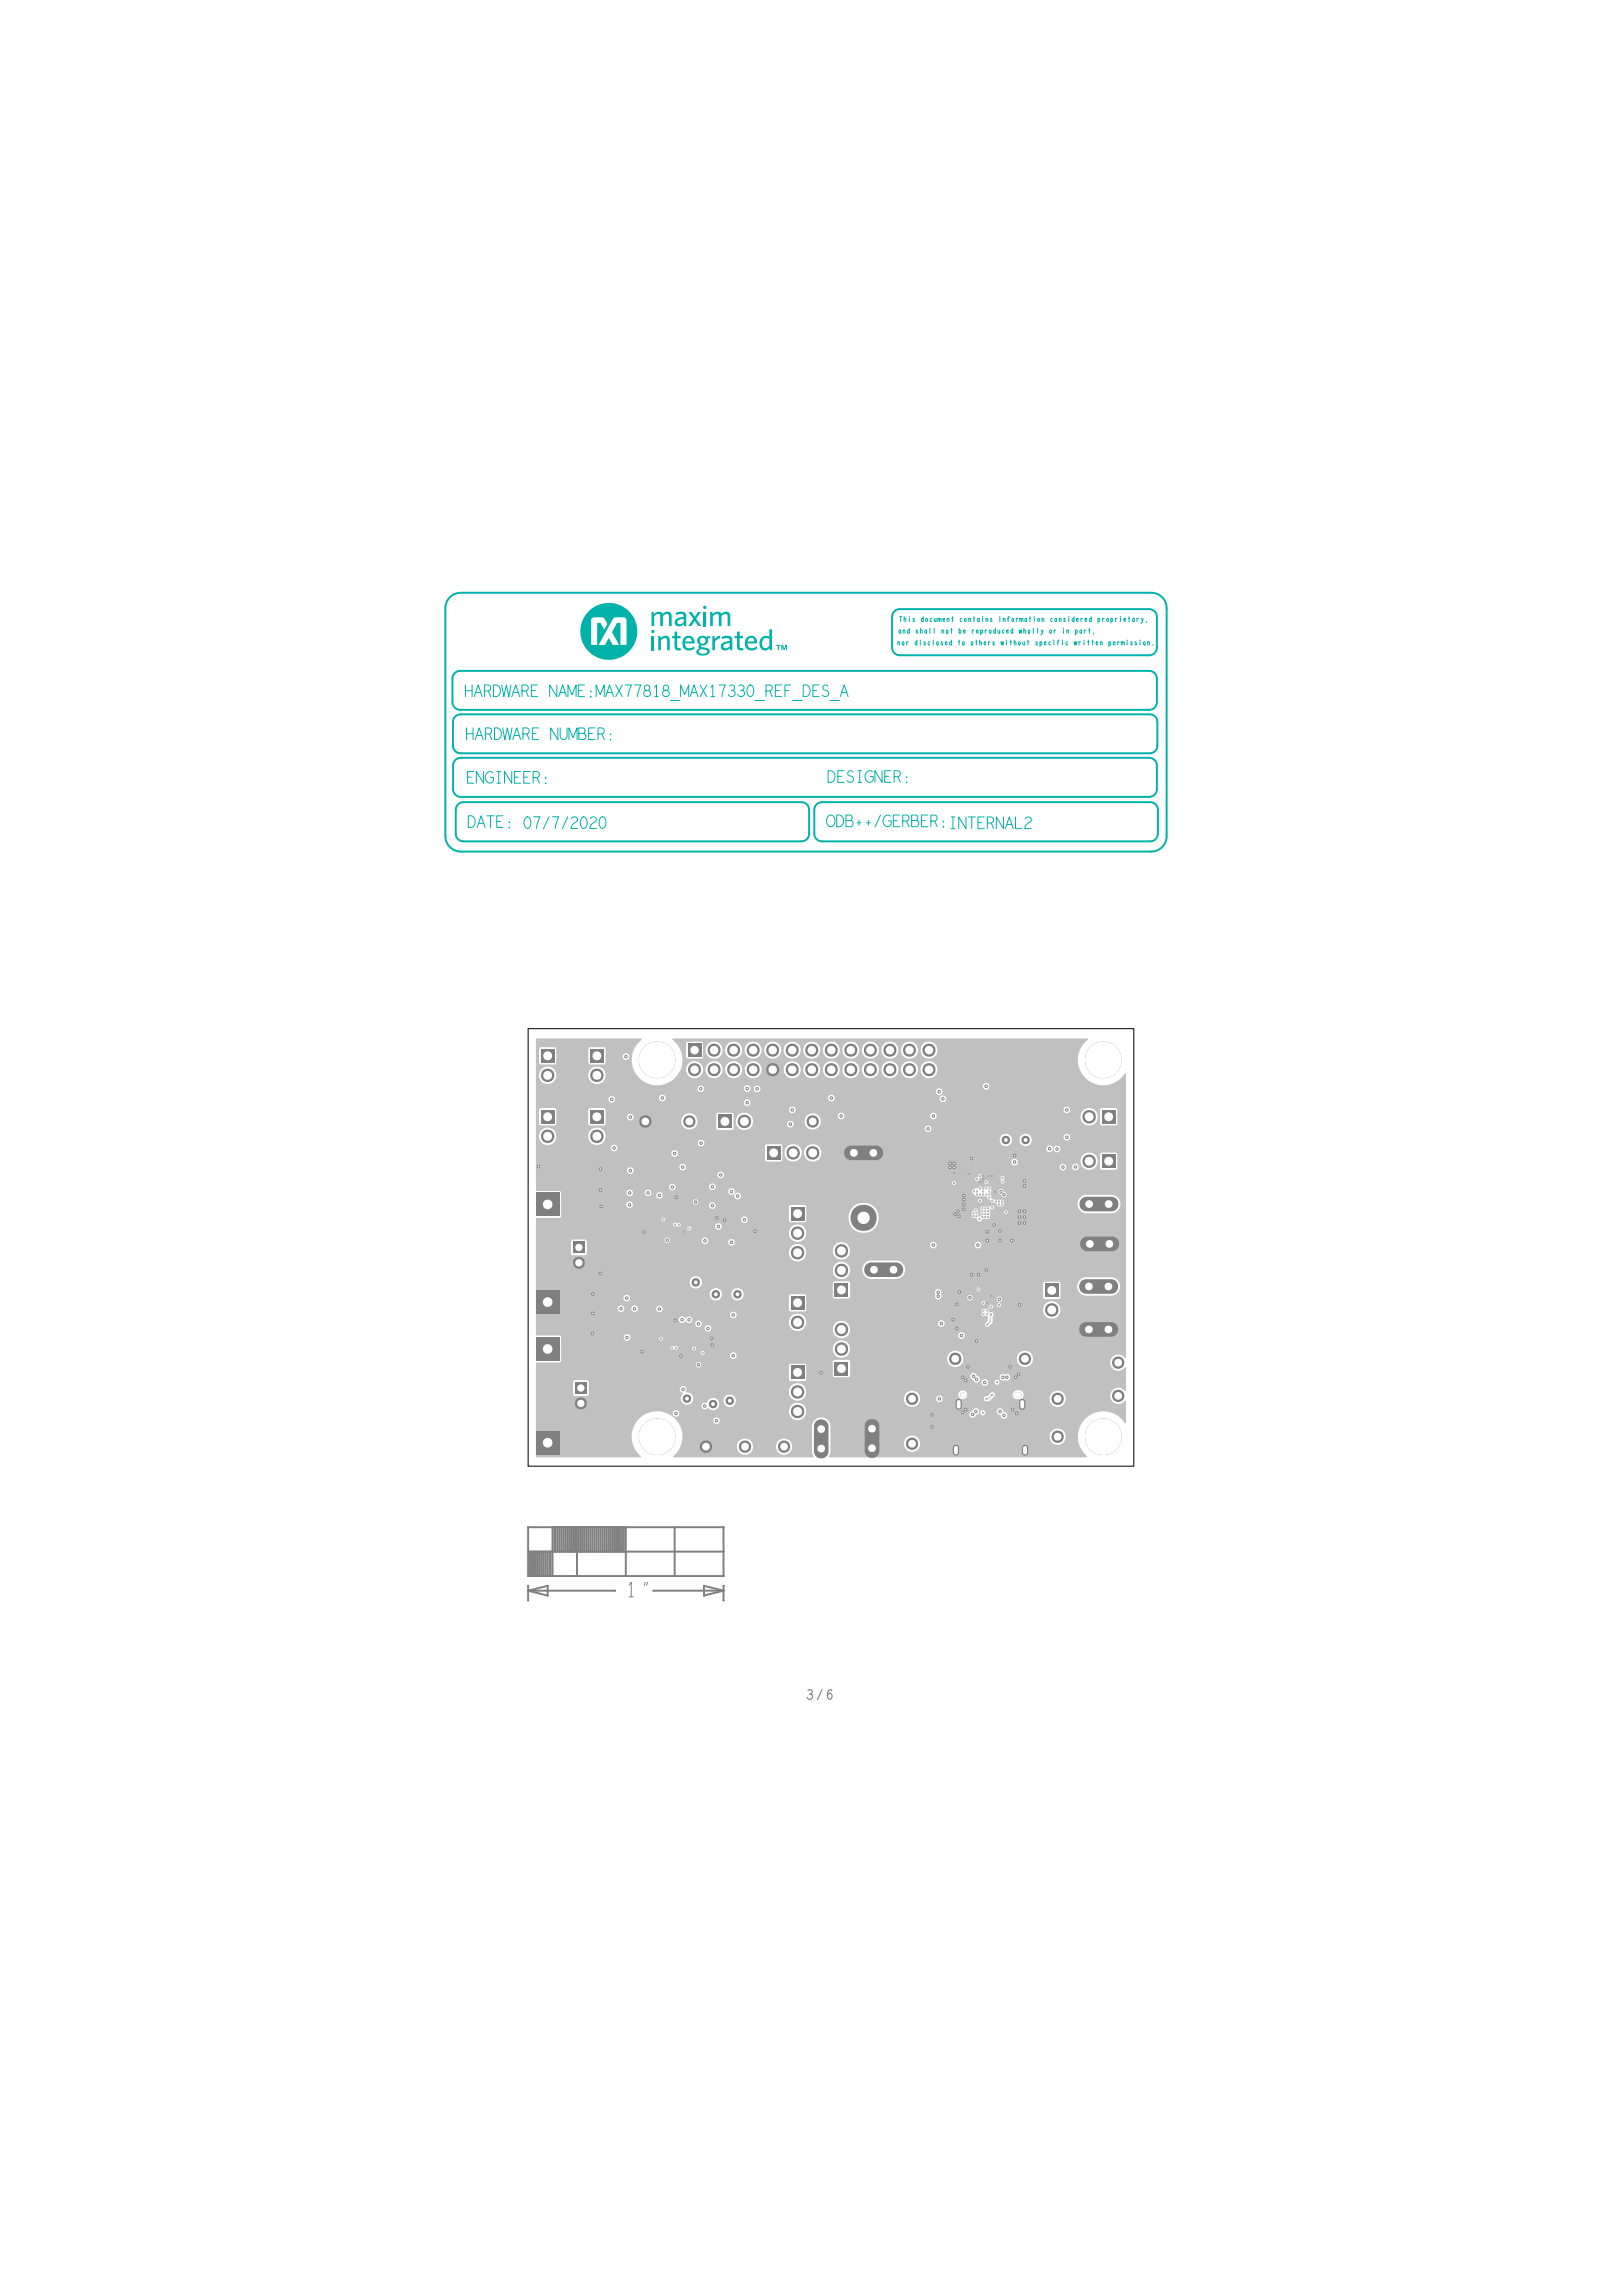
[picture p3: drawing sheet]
<svg xmlns="http://www.w3.org/2000/svg" width="210mm" height="298mm" viewBox="0 0 210 298" stroke-linecap="round" stroke-linejoin="round" font-family="sans-serif">
<defs><g id="words">
<g font-size="1.5" fill="#00b2a9">
<text x="60.3" y="90.6">HARDWARE</text>
<text x="60.5" y="96.2">HARDWARE</text>
<text x="60.6" y="101.8">ENGINEER:</text>
<text x="107.5" y="101.7">DESIGNER:</text>
<text x="60.7" y="107.6">DATE:</text>
<text x="107.4" y="107.5">ODB++/GERBER:INTERNAL2</text>
</g>
<g font-size=".6" fill="#00b2a9">
<text x="116.6" y="83.9">nor</text>
<text x="116.8" y="82.4">and</text>
<text x="116.9" y="80.8">This</text>
<text x="118.9" y="83.9">disclosed</text>
<text x="119" y="82.4">shall</text>
<text x="119.7" y="80.8">document</text>
<text x="122.4" y="82.4">not</text>
<text x="124.5" y="83.9">to</text>
<text x="124.7" y="82.4">be</text>
<text x="124.8" y="80.8">contains</text>
<text x="126.2" y="83.9">others</text>
<text x="126.3" y="82.4">reproduced</text>
<text x="129.9" y="80.8">information</text>
<text x="130.2" y="83.9">without</text>
<text x="132.5" y="82.4">wholly</text>
<text x="134.7" y="83.9">specific</text>
<text x="136.5" y="82.4">or</text>
<text x="136.6" y="80.8">considered</text>
<text x="138.2" y="82.4">in</text>
<text x="139.7" y="83.9">written</text>
<text x="139.9" y="82.4">part,</text>
<text x="142.8" y="80.8">proprietary,</text>
<text x="144.3" y="83.9">permission.</text>
</g>
</g></defs>
<!-- layer: Board Outline -->
<path d="M68.7 133.8h78.7v56.9h-78.7z" fill="none" stroke="#000" stroke-width=".13"/>
<!-- layer: Components -->
<g fill="#00b2a9">
<path d="M100.9 83.9h.6v.1h-.2v.6h-.2v-.6h-.2z"/>
<path d="M101.6 83.9h.2l.1 .4 .2-.4h.2v.7h-.1v-.5l-.2 .5h-.1l-.2-.5v.5h-.1z"/>
<path d="M100 81.8h.4v2.8h-.3l-.1-.3a.76 .76 0 0 1-.9 .2 .76 .76 0 0 1-.4-.9 .88 .88 0 0 1 1.3-.8v.3l-.1-.1a.61 .61 0 0 0-.7 .1 .61 .61 0 0 0-.1 .8 .48 .48 0 0 0 .4 .4 .48 .48 0 0 0 .5-.3z"/>
<path d="M97.1 82.9a.8 .8 0 0 1 1-.1 .8 .8 0 0 1 .3 .9h-1.2v-.3h.9a.44 .44 0 0 0-.5-.5 .44 .44 0 0 0-.4 .5v.3a.65 .65 0 0 0 .4 .6 .65 .65 0 0 0 .8-.3v.3a.97 .97 0 0 1-1.3 .1 .97 .97 0 0 1-.1-1.4z"/>
<path d="M95.8 82.1h.3v.6h.5v.3h-.5v1.1l.2 .2h.3v.3a.54 .54 0 0 1-.8-.5v-1.1h-.3v-.3h.3z"/>
<path d="M92.3 79.6h.3v.2a.66 .66 0 0 1 1.2 0 .62 .62 0 0 1 .6-.3 .62 .62 0 0 1 .5 .5v1.4h-.3l-.1-1.5a.49 .49 0 0 0-.7 .2v1.3h-.4v-1.5a.5 .5 0 0 0-.7 .2v1.3h-.4z"/>
<path d="M91.5 78.8h.1h.2v.3l-.2 .1-.1-.1z"/>
<path d="M91.4 79.6h.4v1.8h-.4z"/>
<path d="M92.6 82.7h.3v.4a.79 .79 0 0 1 .7-.4v.3l-.4 .1-.3 .4v1.1h-.3z"/>
<path d="M93.8 82.8l.8-.1h.3l.2 .2 .1 .3v1.4h-.3v-.3a.61 .61 0 0 1-.9 .3 .61 .61 0 0 1-.2-.9l.4-.2 .6-.1v.2a.62 .62 0 0 0-.8 .6 .48 .48 0 0 0 .9-.2v-.7a.52 .52 0 0 0-.9-.2h-.1z"/>
<path d="M89.5 79.6h.4l.4 .6 .4-.6h.4l-.6 .9 .7 .9h-.4l-.5-.6-.4 .6h-.4l.6-.9z"/>
<path d="M87.8 79.7l.8-.2 .3 .1 .2 .2 .1 .3v1.3h-.3v-.2a.61 .61 0 0 1-.8 .2 .61 .61 0 0 1-.3-.8l.4-.2 .7-.2v.3a.62 .62 0 0 0-.8 .5 .48 .48 0 0 0 .8-.1v-.8a.52 .52 0 0 0-.9-.2l-.1 .1z"/>
<path d="M90.8 82.9a.8 .8 0 0 1 1-.1l.5-.1v.3h-.3a.63 .63 0 0 1-.7 .9v-.2a.39 .39 0 0 0 .4-.6 .39 .39 0 0 0-.7 0 .39 .39 0 0 0 .3 .6v.2l-.2 .1 .1 .1a1.31 1.31 0 0 1 1 .4 .64 .64 0 0 1-.8 .8v-.3a.35 .35 0 0 0 .4 0 .35 .35 0 0 0 .1-.4l-.2-.1h-.6a.26 .26 0 0 0-.3 .2 .26 .26 0 0 0 .2 .2l.4 .1v.3a.65 .65 0 0 1-.9-.5l.1-.3 .3-.2a.24 .24 0 0 1-.1-.2 .24 .24 0 0 1 .2-.2l-.1-.1a.62 .62 0 0 1-.1-.9z"/>
<path d="M89 82.9a.8 .8 0 0 1 .9-.1 .8 .8 0 0 1 .4 .9h-1.2v-.3h.8a.44 .44 0 0 0-.4-.5 .44 .44 0 0 0-.4 .5l-.1 .3a.65 .65 0 0 0 .5 .6 .65 .65 0 0 0 .7-.3l.1 .3a.97 .97 0 0 1-1.3 .1 .97 .97 0 0 1-.1-1.4z"/>
<path d="M87.7 82.1h.3v.6h.5v.3h-.5v1.1l.1 .2h.4v.3a.54 .54 0 0 1-.8-.5v-1.1h-.3v-.3h.3z"/>
<path d="M84.7 79.6h.3v.2a.66 .66 0 0 1 1.1 0 .62 .62 0 0 1 .7-.3 .62 .62 0 0 1 .5 .5v1.4h-.3l-.1-1.5a.49 .49 0 0 0-.7 .2v1.3h-.4v-1.5a.5 .5 0 0 0-.8 .2v1.3h-.3z"/>
<path d="M84.7 82.7h.3v1.9h-.3z"/>
<path d="M84.7 82l.2-.1 .1 .1v.3h-.1h-.2z"/>
<path d="M85.6 82.7h.2l.1 .3a.64 .64 0 0 1 .6-.4 .64 .64 0 0 1 .6 .5v1.5h-.4v-1.3l-.1-.3a.55 .55 0 0 0-.7 .3v1.3h-.3z"/>
<path d="M76.5 79.5a3.7 3.7 0 0 1 5.5 .3 3.7 3.7 0 0 1-.8 5.4 3.7 3.7 0 0 1-5.3-1.3h2.7l.5-.9 .5 .9h.9l-.9-1.7 .6-1.2h.5v2.9h.7v-3.4l-.3-.2h-1.1l-.3 .1-1.9 3.5h-.2v-2.9h.5l.4 .9 .5-.8-.6-.8h-1.4l-.2 .3v3.3h-.9a3.7 3.7 0 0 1 .6-4.4z"/>
</g>
<path d="M58.5 77.7l.6-.5 .8-.1h89.8a2 2 0 0 1 2 2v29.6a2 2 0 0 1-2 2h-89.8a2 2 0 0 1-2-2v-29.6l.1-.7zM116.3 79.5l.3-.2 .4-.1h32.4a1 1 0 0 1 1 1v4a1 1 0 0 1-1 1h-32.4a1 1 0 0 1-1-1v-4l.1-.4zM58.9 97a1 1 0 0 0 1 1h89.5a1 1 0 0 0 1-1v-3.1a1 1 0 0 0-1-1h-89.5a1 1 0 0 0-1 1v3.1M59.1 87.6l.3-.3 .4-.1h89.6a1 1 0 0 1 1 1v3.1a1 1 0 0 1-1 1h-89.6a1 1 0 0 1-1-1v-3.1zM59.2 98.8l.3-.2 .4-.1h89.5a1 1 0 0 1 1 1v3.1a1 1 0 0 1-1 1h-89.5a1 1 0 0 1-1-1v-3.1l.1-.4zM59.5 104.6l.3-.2 .4-.1h44a1 1 0 0 1 1 1v3.1a1 1 0 0 1-1 1h-44a1 1 0 0 1-1-1v-3.1zM106.1 104.6l.3-.2 .5-.1h42.6a1 1 0 0 1 1 1v3.1a1 1 0 0 1-1 1h-42.6a1 1 0 0 1-1-1v-3.1z" fill="none" stroke="#00b2a9" stroke-width=".25"/>
<g fill="none" stroke="#808080" stroke-width=".13">
<path d="M68.7 205h.1M94.1 205h.1"/>
<circle cx="68.7" cy="198.6" r=".06"/>
<circle cx="71.8" cy="198.6" r=".06"/>
<circle cx="72.1" cy="198.6" r=".06"/>
<circle cx="72.2" cy="198.6" r=".06"/>
<circle cx="72.5" cy="198.6" r=".06"/>
<circle cx="72.7" cy="198.6" r=".06"/>
<circle cx="73" cy="198.6" r=".06"/>
<circle cx="73.2" cy="198.6" r=".06"/>
<circle cx="73.5" cy="198.6" r=".06"/>
<circle cx="73.7" cy="198.6" r=".06"/>
<circle cx="74" cy="198.6" r=".06"/>
<circle cx="74.2" cy="198.6" r=".06"/>
<circle cx="74.5" cy="198.6" r=".06"/>
<circle cx="74.7" cy="198.6" r=".06"/>
<circle cx="75" cy="198.6" r=".06"/>
<circle cx="75.3" cy="198.6" r=".06"/>
<circle cx="75.5" cy="198.6" r=".06"/>
<circle cx="75.8" cy="198.6" r=".06"/>
<circle cx="76" cy="198.6" r=".06"/>
<circle cx="76.3" cy="198.6" r=".06"/>
<circle cx="76.5" cy="198.6" r=".06"/>
<circle cx="76.8" cy="198.6" r=".06"/>
<circle cx="77" cy="198.6" r=".06"/>
<circle cx="77.3" cy="198.6" r=".06"/>
<circle cx="77.5" cy="198.6" r=".06"/>
<circle cx="77.8" cy="198.6" r=".06"/>
<circle cx="78" cy="198.6" r=".06"/>
<circle cx="78.3" cy="198.6" r=".06"/>
<circle cx="78.6" cy="198.6" r=".06"/>
<circle cx="78.8" cy="198.6" r=".06"/>
<circle cx="79.1" cy="198.6" r=".06"/>
<circle cx="79.3" cy="198.6" r=".06"/>
<circle cx="79.6" cy="198.6" r=".06"/>
<circle cx="79.8" cy="198.6" r=".06"/>
<circle cx="80.1" cy="198.6" r=".06"/>
<circle cx="80.3" cy="198.6" r=".06"/>
<circle cx="80.6" cy="198.6" r=".06"/>
<circle cx="80.8" cy="198.6" r=".06"/>
<circle cx="81.1" cy="198.6" r=".06"/>
<circle cx="81.4" cy="198.6" r=".06"/>
<circle cx="87.7" cy="198.6" r=".06"/>
<circle cx="94.1" cy="198.6" r=".06"/>
<circle cx="68.7" cy="201.8" r=".06"/>
<circle cx="68.7" cy="205" r=".06"/>
<circle cx="68.7" cy="206.9" r=".06"/>
<circle cx="68.7" cy="208.1" r=".06"/>
<circle cx="68.7" cy="206.2" r=".06"/>
<circle cx="68.7" cy="205" r=".01"/>
<circle cx="68.9" cy="205" r=".06"/>
<circle cx="68.9" cy="201.8" r=".06"/>
<circle cx="69.2" cy="205" r=".06"/>
<circle cx="69.2" cy="201.8" r=".06"/>
<circle cx="69.4" cy="205" r=".06"/>
<circle cx="69.4" cy="201.8" r=".06"/>
<circle cx="69.7" cy="205" r=".06"/>
<circle cx="69.7" cy="201.8" r=".06"/>
<circle cx="69.9" cy="205" r=".06"/>
<circle cx="69.9" cy="201.8" r=".06"/>
<circle cx="70.2" cy="205" r=".06"/>
<circle cx="70.2" cy="201.8" r=".06"/>
<circle cx="70.4" cy="205" r=".06"/>
<circle cx="70.4" cy="201.8" r=".06"/>
<circle cx="70.7" cy="205" r=".06"/>
<circle cx="70.7" cy="201.8" r=".06"/>
<circle cx="70.9" cy="201.8" r=".06"/>
<circle cx="70.9" cy="205" r=".06"/>
<circle cx="71.2" cy="207.5" r=".06"/>
<circle cx="71.2" cy="205" r=".06"/>
<circle cx="71.2" cy="201.8" r=".06"/>
<circle cx="71.2" cy="206.2" r=".06"/>
<circle cx="71.4" cy="205" r=".06"/>
<circle cx="71.4" cy="201.8" r=".06"/>
<circle cx="71.6" cy="201.8" r=".06"/>
<circle cx="71.6" cy="205" r=".06"/>
<circle cx="71.8" cy="205" r=".06"/>
<circle cx="72.1" cy="201.8" r=".06"/>
<circle cx="72.2" cy="201.8" r=".06"/>
<circle cx="72.5" cy="201.8" r=".06"/>
<circle cx="72.7" cy="201.8" r=".06"/>
<circle cx="73" cy="201.8" r=".06"/>
<circle cx="73.2" cy="201.8" r=".06"/>
<circle cx="73.5" cy="201.8" r=".06"/>
<circle cx="73.7" cy="201.8" r=".06"/>
<circle cx="74" cy="201.8" r=".06"/>
<circle cx="74.2" cy="201.8" r=".06"/>
<circle cx="74.5" cy="201.8" r=".06"/>
<circle cx="74.7" cy="201.8" r=".06"/>
<circle cx="75" cy="205" r=".06"/>
<circle cx="75.3" cy="201.8" r=".06"/>
<circle cx="75.5" cy="201.8" r=".06"/>
<circle cx="75.8" cy="201.8" r=".06"/>
<circle cx="76" cy="201.8" r=".06"/>
<circle cx="76.3" cy="201.8" r=".06"/>
<circle cx="76.5" cy="201.8" r=".06"/>
<circle cx="76.8" cy="201.8" r=".06"/>
<circle cx="77" cy="201.8" r=".06"/>
<circle cx="77.3" cy="201.8" r=".06"/>
<circle cx="77.5" cy="201.8" r=".06"/>
<circle cx="77.8" cy="201.8" r=".06"/>
<circle cx="78" cy="201.8" r=".06"/>
<circle cx="78.3" cy="201.8" r=".06"/>
<circle cx="78.6" cy="201.8" r=".06"/>
<circle cx="78.8" cy="201.8" r=".06"/>
<circle cx="79.1" cy="201.8" r=".06"/>
<circle cx="79.3" cy="201.8" r=".06"/>
<circle cx="79.6" cy="201.8" r=".06"/>
<circle cx="79.8" cy="201.8" r=".06"/>
<circle cx="80" cy="206.9" r=".06"/>
<circle cx="80.1" cy="201.8" r=".06"/>
<circle cx="80.3" cy="201.8" r=".06"/>
<circle cx="80.6" cy="201.8" r=".06"/>
<circle cx="80.8" cy="201.8" r=".06"/>
<circle cx="81.1" cy="201.8" r=".06"/>
<circle cx="81.4" cy="205" r=".06"/>
<circle cx="84.9" cy="206.9" r=".06"/>
<circle cx="87.7" cy="205" r=".06"/>
<circle cx="91.5" cy="207.5" r=".06"/>
<circle cx="91.5" cy="206.2" r=".06"/>
<circle cx="94.1" cy="206.9" r=".06"/>
<circle cx="94.1" cy="205" r=".06"/>
<circle cx="94.1" cy="208.1" r=".06"/>
<circle cx="94.1" cy="201.8" r=".06"/>
<circle cx="94.1" cy="206.2" r=".06"/>
<circle cx="94.1" cy="205" r=".01"/>
</g>
<g fill="none" stroke="#808080" stroke-width=".25">
<path d="M68.7 198.6h25.4v6.4h-25.4zM71.8 198.6v6.4M72.1 198.6v3.2M72.2 198.6v3.2M72.5 198.6v3.2M72.7 198.6v3.2M73 198.6v3.2M73.2 198.6v3.2M73.5 198.6v3.2M73.7 198.6v3.2M74 198.6v3.2M74.2 198.6v3.2"/>
<path d="M74.5 198.6v3.2M74.7 198.6v3.2M75 198.6v6.4M75.3 198.6v3.2M75.5 198.6v3.2M75.8 198.6v3.2M76 198.6v3.2M76.3 198.6v3.2M76.5 198.6v3.2M76.8 198.6v3.2M77 198.6v3.2M77.3 198.6v3.2"/>
<path d="M77.5 198.6v3.2M77.8 198.6v3.2M78 198.6v3.2M78.3 198.6v3.2M78.6 198.6v3.2M78.8 198.6v3.2M79.1 198.6v3.2M79.3 198.6v3.2M79.6 198.6v3.2M79.8 198.6v3.2M80.1 198.6v3.2M80.3 198.6v3.2"/>
<path d="M80.6 198.6v3.2M80.8 198.6v3.2M81.1 198.6v3.2M81.4 198.6v6.4M87.7 198.6v6.4M68.7 206.9h11.3M68.7 201.8h25.4M68.7 206.9l2.5-.7v1.3zM68.7 206.2v1.9M68.9 201.8v3.2M69.2 201.8v3.2M69.4 201.8v3.2"/>
<path d="M69.7 201.8v3.2M69.9 201.8v3.2M70.2 201.8v3.2M70.4 201.8v3.2M70.7 201.8v3.2M70.9 201.8v3.2M71.2 201.8v3.2M71.4 201.8v3.2M71.6 201.8v3.2M84.9 206.9h9.2M91.5 206.2l2.6 .7-2.6 .6zM94.1 206.2v1.9"/>
</g>
<!-- layer: Nets -->
<path d="M140.5 156l.3-.3 .5-.1h3.1a.95 .95 0 0 1 1 1 .95 .95 0 0 1-1 .9h-3.1a.95 .95 0 0 1-.9-.5 .95 .95 0 0 1 .1-1z" fill="#808080"/>
<g fill="#fff">
<circle cx="141.6" cy="156.6" r=".5"/>
<circle cx="144.1" cy="156.6" r=".5"/>
</g>
<path d="M130.3 155.2l.2-.1 .2 .1v.3l-.2 .1-.2-.1z" fill="#808080"/>
<path d="M130.4 155.3h.1l.1 .1-.1 .1z" fill="#fff"/>
<path d="M129.9 154.8h.2h.2v.3l-.2 .1-.2-.1z" fill="#808080"/>
<path d="M130 154.9h.1l.1 .1-.1 .1z" fill="#fff"/>
<path d="M127.7 169.4l.1-.1 .2 .2-.2 .1z" fill="#808080"/>
<path d="M127.8 169.4v.1z" fill="#fff"/>
<path d="M127.1 167.6h.1l.1 .1-.1 .1z" fill="#808080"/>
<path d="M127.2 167.6v.1z" fill="#fff"/>
<path d="M129.7 168.8l.2-.1 .2 .1v.3l-.2 .1-.2-.1z" fill="#808080"/>
<path d="M129.8 168.9l.1-.1 .1 .2-.1 .1z" fill="#fff"/>
<path d="M127 161.8l.1-.1 .2 .1v.3h-.2h-.1z" fill="#808080"/>
<path d="M127 161.9l.1-.1 .1 .2h-.1z" fill="#fff"/>
<path d="M121.2 145l.1-.1 .2 .1v.3l-.2 .1-.1-.1z" fill="#808080"/>
<path d="M121.2 145.1l.1-.1 .1 .2h-.1z" fill="#fff"/>
<path d="M121.2 161.8l.1-.1 .2 .1v.3h-.2h-.1z" fill="#808080"/>
<path d="M121.2 161.9l.1-.1 .1 .2h-.1z" fill="#fff"/>
<circle cx="108.1" cy="136.6" r=".86" fill="#808080"/>
<circle cx="108.1" cy="136.6" r=".55" fill="#fff"/>
<path d="M109.2 145l.1-.1 .2 .1v.3l-.2 .1-.1-.1z" fill="#808080"/>
<path d="M109.3 145.1v-.1l.1 .2h-.1z" fill="#fff"/>
<circle cx="136.7" cy="170.4" r=".88" fill="#808080"/>
<circle cx="136.7" cy="170.4" r=".58" fill="#fff"/>
<path d="M130.7 179l.2-.1 .2 .1v.3h-.2h-.2z" fill="#808080"/>
<path d="M130.8 179.1l.1-.1 .1 .2h-.1z" fill="#fff"/>
<path d="M130.2 179l.2-.1 .1 .1v.3h-.1h-.2z" fill="#808080"/>
<path d="M130.3 179.1l.1-.1 .1 .2h-.1z" fill="#fff"/>
<path d="M130.3 183.9l.2-.1 .2 .1v.3l-.2 .1-.2-.1z" fill="#808080"/>
<path d="M130.4 184h.1l.1 .1-.1 .1z" fill="#fff"/>
<path d="M129.8 183.4l.2-.1 .2 .1v.3l-.2 .1-.2-.1z" fill="#808080"/>
<path d="M129.9 183.5h.1l.1 .1-.1 .1z" fill="#fff"/>
<path d="M125.9 168.6l.2-.1 .2 .1v.3l-.2 .1-.2-.1z" fill="#808080"/>
<path d="M126 168.7l.1-.1 .1 .2h-.1z" fill="#fff"/>
<path d="M126.4 178.8h.2h.1v.3l-.1 .1-.2-.1z" fill="#808080"/>
<path d="M126.5 178.9h.1l.1 .1-.1 .1z" fill="#fff"/>
<path d="M126.8 179.2l.1-.1 .2 .1v.3l-.2 .1-.1-.1z" fill="#808080"/>
<path d="M126.9 179.3l.1 .1-.1 .1z" fill="#fff"/>
<path d="M126.3 183.8l.1-.1 .2 .1v.3l-.2 .1-.1-.1z" fill="#808080"/>
<path d="M126.3 183.9l.1-.1 .1 .2h-.1z" fill="#fff"/>
<path d="M126.7 183.4l.2-.1 .1 .1v.3l-.1 .1-.2-.1z" fill="#808080"/>
<path d="M126.8 183.5h.1v.1v.1z" fill="#fff"/>
<path d="M108.5 166.9h1.8v1.7h-1.8z" fill="#808080"/>
<circle cx="109.4" cy="167.8" r=".58" fill="#fff"/>
<path d="M108.5 177.1h1.8v1.8h-1.8z" fill="#808080"/>
<circle cx="109.4" cy="178" r=".58" fill="#fff"/>
<path d="M106.2 184.7a.96 .96 0 0 1 1.5 .8v3.2a.95 .95 0 0 1-.9 1 .95 .95 0 0 1-1-1v-3.2l.1-.4z" fill="#808080"/>
<g fill="#fff">
<circle cx="106.7" cy="188.4" r=".5"/>
<circle cx="106.7" cy="185.8" r=".5"/>
</g>
<circle cx="133.3" cy="148.3" r=".55" fill="#808080"/>
<path d="M133.1 148.1l.2-.1 .2 .1v.3l-.2 .1-.2-.1z" fill="#fff"/>
<path d="M128.5 154.9l.1-.1 .1 .2-.1 .1z" fill="#808080"/>
<path d="M128.6 154.9v.1z" fill="#fff"/>
<path d="M127.2 158.5l.1-.1 .1 .2-.1 .1z" fill="#808080"/>
<path d="M127.3 158.5v.1z" fill="#fff"/>
<path d="M126.9 155.3l.1-.1 .1 .2-.1 .1z" fill="#808080"/>
<path d="M127 155.3v.1z" fill="#fff"/>
<path d="M128.9 157l.1-.1 .1 .2h-.1z" fill="#808080"/>
<path d="M129 156.9v.2z" fill="#fff"/>
<path d="M127.3 155.3l.1-.1 .1 .2-.1 .1z" fill="#808080"/>
<path d="M127.4 155.3v.1z" fill="#fff"/>
<path d="M130.2 153.6l.1-.1 .2 .2-.2 .1z" fill="#808080"/>
<path d="M130.3 153.6v.1z" fill="#fff"/>
<path d="M127.7 154.9l.1-.1 .1 .2-.1 .1z" fill="#808080"/>
<path d="M127.8 154.9v.1z" fill="#fff"/>
<circle cx="93.1" cy="168.3" r=".55" fill="#808080"/>
<path d="M92.9 168.1h.2h.1v.4l-.1 .1-.2-.1z" fill="#fff"/>
<circle cx="92.7" cy="182.6" r=".55" fill="#808080"/>
<path d="M92.5 182.4l.2-.1 .2 .1v.4h-.2h-.2z" fill="#fff"/>
<circle cx="94.9" cy="182.2" r=".55" fill="#808080"/>
<path d="M94.7 182l.2-.1 .2 .1v.3l-.2 .1-.2-.1z" fill="#fff"/>
<path d="M88.5 171.5l.2-.1 .1 .1v.3h-.1h-.2z" fill="#808080"/>
<path d="M88.6 171.6l.1-.1 .1 .2h-.1z" fill="#fff"/>
<path d="M88.6 180.5h.2h.2v.3l-.2 .1-.2-.1z" fill="#808080"/>
<path d="M88.7 180.6h.1l.1 .1-.1 .1z" fill="#fff"/>
<path d="M95.7 155.4l.2-.1 .2 .1v.3l-.2 .1-.2-.1z" fill="#808080"/>
<path d="M95.8 155.5l.1-.1 .1 .2h-.1z" fill="#fff"/>
<circle cx="95.9" cy="168.3" r=".55" fill="#808080"/>
<path d="M95.7 168.1h.2h.2v.4l-.2 .1-.2-.1z" fill="#fff"/>
<circle cx="103.7" cy="183.6" r=".88" fill="#808080"/>
<circle cx="103.7" cy="183.6" r=".58" fill="#fff"/>
<circle cx="101.9" cy="188.1" r=".81" fill="#808080"/>
<circle cx="101.9" cy="188.1" r=".5" fill="#fff"/>
<path d="M91.2 175.9l.1-.1 .1 .2-.1 .1z" fill="#808080"/>
<path d="M91.3 175.9v.1z" fill="#fff"/>
<path d="M93 184.6l.1-.1 .2 .1v.3l-.2 .1-.1-.1z" fill="#808080"/>
<path d="M93 184.7h.1l.1 .1-.1 .1z" fill="#fff"/>
<path d="M102.8 177.6h1.8v1.8h-1.8z" fill="#808080"/>
<circle cx="103.7" cy="178.5" r=".58" fill="#fff"/>
<circle cx="105.6" cy="145.8" r=".81" fill="#808080"/>
<circle cx="105.6" cy="145.8" r=".5" fill="#fff"/>
<circle cx="105.6" cy="149.9" r=".88" fill="#808080"/>
<circle cx="105.6" cy="149.9" r=".58" fill="#fff"/>
<path d="M93.5 152.6h.2h.2v.4h-.2h-.2z" fill="#808080"/>
<path d="M93.6 152.7h.1l.1 .1-.1 .1z" fill="#fff"/>
<path d="M93.2 159.3h.2h.2v.4h-.2h-.2z" fill="#808080"/>
<path d="M93.3 159.5l.1-.1 .1 .2h-.1z" fill="#fff"/>
<path d="M99.7 149h1.7v1.8h-1.7z" fill="#808080"/>
<circle cx="100.6" cy="149.9" r=".58" fill="#fff"/>
<circle cx="96.8" cy="145.8" r=".88" fill="#808080"/>
<circle cx="96.8" cy="145.8" r=".58" fill="#fff"/>
<path d="M96.6 158.5l.2-.1 .1 .1v.3h-.1h-.2z" fill="#808080"/>
<path d="M96.7 158.6l.1-.1 .1 .2h-.1z" fill="#fff"/>
<circle cx="103.7" cy="172" r=".88" fill="#808080"/>
<circle cx="103.7" cy="172" r=".58" fill="#fff"/>
<path d="M87.6 159.2l.1-.1 .2 .2-.2 .1z" fill="#808080"/>
<path d="M87.7 159.3h.1z" fill="#fff"/>
<path d="M86.1 158.5h.1l.1 .1-.1 .1z" fill="#808080"/>
<path d="M86.2 158.6h.1z" fill="#fff"/>
<circle cx="103.1" cy="149.9" r=".88" fill="#808080"/>
<circle cx="103.1" cy="149.9" r=".58" fill="#fff"/>
<path d="M88.6 151.6h.1h.2v.3l-.2 .1-.1-.1z" fill="#808080"/>
<path d="M88.7 151.7l.1 .1-.1 .1z" fill="#fff"/>
<path d="M88.1 159.2l.1-.1 .2 .2-.2 .1z" fill="#808080"/>
<path d="M88.2 159.3h.1z" fill="#fff"/>
<circle cx="89.6" cy="145.8" r=".81" fill="#808080"/>
<circle cx="89.6" cy="145.8" r=".5" fill="#fff"/>
<path d="M89.5 159.7l.1-.1 .1 .2-.1 .1z" fill="#808080"/>
<path d="M89.6 159.7v.1z" fill="#fff"/>
<path d="M87.3 175.2l.1-.1 .1 .2-.1 .1z" fill="#808080"/>
<path d="M87.4 175.2v.1z" fill="#fff"/>
<path d="M85.8 174h.1l.1 .2h-.1z" fill="#808080"/>
<path d="M85.9 174v.2z" fill="#fff"/>
<circle cx="103.7" cy="181" r=".88" fill="#808080"/>
<circle cx="103.7" cy="181" r=".58" fill="#fff"/>
<path d="M87.8 175.2l.1-.1 .1 .2-.1 .1z" fill="#808080"/>
<path d="M87.9 175.2v.1z" fill="#fff"/>
<path d="M87.7 183.7l.2-.1 .1 .1v.3h-.1h-.2z" fill="#808080"/>
<path d="M87.8 183.8l.1-.1 .1 .2h-.1z" fill="#fff"/>
<circle cx="96.8" cy="188.1" r=".81" fill="#808080"/>
<circle cx="96.8" cy="188.1" r=".5" fill="#fff"/>
<path d="M90.1 175.3l.1-.1 .1 .2-.1 .1z" fill="#808080"/>
<path d="M90.2 175.3v.1z" fill="#fff"/>
<path d="M90.2 156.2l.2-.1 .2 .1v.3h-.2h-.2z" fill="#808080"/>
<path d="M90.3 156.3l.1-.1 .1 .2h-.1z" fill="#fff"/>
<circle cx="90.4" cy="166.8" r=".55" fill="#808080"/>
<path d="M90.3 166.6l.1-.1 .2 .1v.3l-.2 .1-.1-.1z" fill="#fff"/>
<path d="M94.9 154.8l.2-.1 .2 .1v.3l-.2 .1-.2-.1z" fill="#808080"/>
<path d="M95 154.9h.1l.1 .1-.1 .1z" fill="#fff"/>
<path d="M94.9 161.4l.2-.1 .2 .1v.3l-.2 .1-.2-.1z" fill="#808080"/>
<path d="M95 161.5h.1l.1 .1-.1 .1z" fill="#fff"/>
<path d="M89.4 171.5l.2-.1 .1 .1v.3l-.1 .1-.2-.1z" fill="#808080"/>
<path d="M89.5 171.6l.1-.1 .1 .2h-.1z" fill="#fff"/>
<circle cx="89.3" cy="181.9" r=".55" fill="#808080"/>
<path d="M89.1 181.7l.2-.1 .2 .1v.4h-.2h-.2z" fill="#fff"/>
<circle cx="133.2" cy="176.7" r=".81" fill="#808080"/>
<circle cx="133.2" cy="176.7" r=".5" fill="#fff"/>
<circle cx="124.2" cy="176.7" r=".81" fill="#808080"/>
<circle cx="124.2" cy="176.7" r=".5" fill="#fff"/>
<circle cx="145.4" cy="177.2" r=".81" fill="#808080"/>
<circle cx="145.4" cy="177.2" r=".5" fill="#fff"/>
<circle cx="145.4" cy="181.5" r=".81" fill="#808080"/>
<circle cx="145.4" cy="181.5" r=".5" fill="#fff"/>
<path d="M129.8 169.7l.1-.1 .1 .2h-.1z" fill="#808080"/>
<path d="M129.9 169.6v.2z" fill="#fff"/>
<path d="M128.7 169.9l.1-.1 .2 .2-.2 .1z" fill="#808080"/>
<path d="M128.8 169.9v.1z" fill="#fff"/>
<path d="M136.3 149.2h.1h.2v.3l-.2 .1-.1-.1z" fill="#808080"/>
<path d="M136.4 149.3l.1 .1-.1 .1z" fill="#fff"/>
<path d="M128.2 170.4l.1-.1 .2 .2-.2 .1z" fill="#808080"/>
<path d="M128.3 170.4v.1z" fill="#fff"/>
<path d="M137.2 149.3l.2-.1 .2 .1v.3h-.2h-.2z" fill="#808080"/>
<path d="M137.3 149.4l.1-.1 .1 .2h-.1z" fill="#fff"/>
<path d="M128.2 170.9l.1-.1 .2 .2-.2 .1z" fill="#808080"/>
<path d="M128.3 170.9v.1z" fill="#fff"/>
<circle cx="118.6" cy="187.8" r=".81" fill="#808080"/>
<circle cx="118.6" cy="187.8" r=".5" fill="#fff"/>
<path d="M127.8 179.6h.2h.2v.3l-.2 .1-.2-.1z" fill="#808080"/>
<path d="M127.9 179.7h.1l.1 .1-.1 .1z" fill="#fff"/>
<path d="M121.9 181.7h.2h.2v.4h-.2h-.2z" fill="#808080"/>
<path d="M122 181.9l.1-.1 .1 .2h-.1z" fill="#fff"/>
<circle cx="118.6" cy="181.9" r=".81" fill="#808080"/>
<circle cx="118.6" cy="181.9" r=".5" fill="#fff"/>
<circle cx="103.7" cy="160.4" r=".88" fill="#808080"/>
<circle cx="103.7" cy="160.4" r=".58" fill="#fff"/>
<circle cx="109.4" cy="175.4" r=".88" fill="#808080"/>
<circle cx="109.4" cy="175.4" r=".58" fill="#fff"/>
<path d="M95.2 170.9l.1-.1 .2 .1v.3h-.2h-.1z" fill="#808080"/>
<path d="M95.2 171l.1-.1 .1 .2h-.1z" fill="#fff"/>
<path d="M95.2 176.1h.1h.2v.3l-.2 .1-.1-.1z" fill="#808080"/>
<path d="M95.2 176.2h.1l.1 .1-.1 .1z" fill="#fff"/>
<path d="M112.5 164.5l.3-.2 .5-.1h3.2a.95 .95 0 0 1 .9 .9 .95 .95 0 0 1-.9 1h-3.2a.95 .95 0 0 1-.9-.5 .95 .95 0 0 1 .1-1.1z" fill="#808080"/>
<g fill="#fff">
<circle cx="113.6" cy="165.1" r=".5"/>
<circle cx="116.1" cy="165.1" r=".5"/>
</g>
<circle cx="109.4" cy="165.2" r=".88" fill="#808080"/>
<circle cx="109.4" cy="165.2" r=".58" fill="#fff"/>
<circle cx="103.7" cy="162.9" r=".88" fill="#808080"/>
<circle cx="103.7" cy="162.9" r=".58" fill="#fff"/>
<path d="M130.6 157.6l.2-.1 .1 .2-.1 .1z" fill="#808080"/>
<path d="M130.7 157.6h.1z" fill="#fff"/>
<path d="M128.5 155.3l.1-.1 .1 .2-.1 .1z" fill="#808080"/>
<path d="M128.6 155.3v.1z" fill="#fff"/>
<path d="M143.2 144.4h1.8v1.7h-1.8z" fill="#808080"/>
<circle cx="144.1" cy="145.2" r=".58" fill="#fff"/>
<path d="M91 148.5l.1-.1 .2 .1v.3l-.2 .1-.1-.1z" fill="#808080"/>
<path d="M91 148.6h.1l.1 .1-.1 .1z" fill="#fff"/>
<path d="M90.9 141.4h.2h.2v.4h-.2h-.2z" fill="#808080"/>
<path d="M91 141.5h.1l.1 .1-.1 .1z" fill="#fff"/>
<circle cx="77.6" cy="147.8" r=".88" fill="#808080"/>
<circle cx="77.6" cy="147.8" r=".58" fill="#fff"/>
<circle cx="71.2" cy="147.8" r=".88" fill="#808080"/>
<circle cx="71.2" cy="147.8" r=".58" fill="#fff"/>
<path d="M127.7 170.4l.1-.1 .2 .2-.2 .1z" fill="#808080"/>
<path d="M127.8 170.4v.1z" fill="#fff"/>
<path d="M122.4 142.7h.2h.1v.3l-.1 .1-.2-.1z" fill="#808080"/>
<path d="M122.5 142.8h.1l.1 .1-.1 .1z" fill="#fff"/>
<path d="M98.2 141.4h.2h.2v.4h-.2h-.2z" fill="#808080"/>
<path d="M98.3 141.5h.1l.1 .1-.1 .1z" fill="#fff"/>
<circle cx="92.8" cy="139.1" r=".86" fill="#808080"/>
<circle cx="92.8" cy="139.1" r=".55" fill="#fff"/>
<path d="M81.8 145.1l.1-.1 .2 .1v.3l-.2 .1-.1-.1z" fill="#808080"/>
<path d="M81.8 145.2h.1l.1 .1-.1 .1z" fill="#fff"/>
<path d="M81.8 152.1l.1-.1 .2 .1v.3l-.2 .1-.1-.1z" fill="#808080"/>
<path d="M81.8 152.2l.1-.1 .1 .2h-.1z" fill="#fff"/>
<path d="M76.7 144.4h1.8v1.7h-1.8z" fill="#808080"/>
<circle cx="77.6" cy="145.2" r=".58" fill="#fff"/>
<path d="M79.4 142.8l.1-.1 .2 .1v.3l-.2 .1-.1-.1z" fill="#808080"/>
<path d="M79.4 142.9h.1l.1 .1-.1 .1z" fill="#fff"/>
<path d="M81.3 168.7l.2-.1 .1 .1v.3h-.1h-.2z" fill="#808080"/>
<path d="M81.4 168.8l.1-.1 .1 .2h-.1z" fill="#fff"/>
<path d="M70.3 144.4h1.8v1.7h-1.8z" fill="#808080"/>
<circle cx="71.2" cy="145.2" r=".58" fill="#fff"/>
<path d="M143.2 150.1h1.8v1.8h-1.8z" fill="#808080"/>
<circle cx="144.1" cy="151" r=".58" fill="#fff"/>
<path d="M138.5 144.2l.2-.1 .2 .1v.3l-.2 .1-.2-.1z" fill="#808080"/>
<path d="M138.6 144.3l.1-.1 .1 .2h-.1z" fill="#fff"/>
<path d="M138.5 147.7h.2h.2v.4h-.2h-.2z" fill="#808080"/>
<path d="M138.6 147.8h.1l.1 .1-.1 .1z" fill="#fff"/>
<path d="M97 143.2h.1h.2v.4h-.2h-.1z" fill="#808080"/>
<path d="M97 143.3h.1l.1 .1-.1 .1z" fill="#fff"/>
<path d="M97 141.4l.1-.1 .2 .1v.3l-.2 .1-.1-.1z" fill="#808080"/>
<path d="M97 141.5h.1l.1 .1-.1 .1z" fill="#fff"/>
<circle cx="77.6" cy="139.8" r=".88" fill="#808080"/>
<circle cx="77.6" cy="139.8" r=".58" fill="#fff"/>
<circle cx="71.2" cy="139.8" r=".88" fill="#808080"/>
<circle cx="71.2" cy="139.8" r=".58" fill="#fff"/>
<path d="M127.7 170.9l.1-.1 .2 .2-.2 .1z" fill="#808080"/>
<path d="M127.8 170.9v.1z" fill="#fff"/>
<path d="M121.9 141.8l.2-.1 .2 .1v.3l-.2 .1-.2-.1z" fill="#808080"/>
<path d="M122 141.9h.1l.1 .1-.1 .1z" fill="#fff"/>
<circle cx="95.4" cy="139.1" r=".86" fill="#808080"/>
<circle cx="95.4" cy="139.1" r=".55" fill="#fff"/>
<path d="M81.2 137.2h.2h.1v.4h-.1h-.2z" fill="#808080"/>
<path d="M81.3 137.4l.1-.1 .1 .2h-.1z" fill="#fff"/>
<path d="M81.7 156.5h.1h.2v.3l-.2 .1-.1-.1z" fill="#808080"/>
<path d="M81.7 156.6h.1l.1 .1-.1 .1z" fill="#fff"/>
<path d="M76.7 136.4h1.8v1.8h-1.8z" fill="#808080"/>
<circle cx="77.6" cy="137.3" r=".58" fill="#fff"/>
<path d="M81.3 173.8l.2-.1 .2 .1v.3l-.2 .1-.2-.1z" fill="#808080"/>
<path d="M81.4 173.9l.1-.1 .1 .2h-.1z" fill="#fff"/>
<path d="M70.3 136.4h1.8v1.8h-1.8z" fill="#808080"/>
<circle cx="71.2" cy="137.3" r=".58" fill="#fff"/>
<circle cx="137.5" cy="186.8" r=".81" fill="#808080"/>
<circle cx="137.5" cy="186.8" r=".5" fill="#fff"/>
<path d="M127.6 183.7l.2-.1 .1 .2-.1 .1z" fill="#808080"/>
<path d="M127.8 183.7v.1z" fill="#fff"/>
<circle cx="137.5" cy="181.9" r=".81" fill="#808080"/>
<circle cx="137.5" cy="181.9" r=".5" fill="#fff"/>
<path d="M129.5 179.7l.1-.1 .1 .2-.1 .1z" fill="#808080"/>
<path d="M129.5 179.7h.2z" fill="#fff"/>
<path d="M120.5 146.6h.1h.2v.4h-.2h-.1z" fill="#808080"/>
<path d="M120.6 146.8v-.1l.1 .2h-.1z" fill="#fff"/>
<path d="M122.2 172l.2-.1 .1 .1v.3l-.1 .1-.2-.1z" fill="#808080"/>
<path d="M122.3 172.1l.1-.1 .1 .2h-.1z" fill="#fff"/>
<circle cx="103" cy="139.1" r=".86" fill="#808080"/>
<circle cx="103" cy="139.1" r=".55" fill="#fff"/>
<path d="M102.8 144.2l.2-.1 .2 .1v.3l-.2 .1-.2-.1z" fill="#808080"/>
<path d="M102.9 144.3l.1-.1 .1 .2h-.1z" fill="#fff"/>
<circle cx="130.8" cy="148.3" r=".55" fill="#808080"/>
<path d="M130.6 148.1l.2-.1 .1 .1v.3l-.1 .1-.2-.1z" fill="#fff"/>
<path d="M130.2 153.1l.1-.1 .1 .2-.1 .1z" fill="#808080"/>
<path d="M130.3 153.1v.1z" fill="#fff"/>
<path d="M128.1 154.5l.1-.1 .1 .2-.1 .1z" fill="#808080"/>
<path d="M128.1 154.5h.2z" fill="#fff"/>
<path d="M69.7 135h13.7v.2a3.3 3.3 0 0 0-.4 4.9 3.3 3.3 0 0 0 4.9-.1 3.3 3.3 0 0 0-.5-4.9l.1-.1h53.8l.1 .2a3.3 3.3 0 0 0-.2 5.1 3.3 3.3 0 0 0 5.1-.7l.1 .1v36.8l-.2 .1a1.06 1.06 0 0 0-1.6-.1 1.06 1.06 0 0 0 .1 1.6 1.06 1.06 0 0 0 1.6-.3l.1 .1v2.9l-.2 .1a1.06 1.06 0 0 0-1.6-.1 1.06 1.06 0 0 0 .1 1.6 1.06 1.06 0 0 0 1.6-.3l.1 .1v2.8l-.2 .1a3.3 3.3 0 0 0-5-.7 3.3 3.3 0 0 0 .1 5.1h-.1h-33.4l-.1-.1 .3-.7-.1-3.3a1.2 1.2 0 0 0-1.2-1.1 1.2 1.2 0 0 0-1.1 1.2v3.2l.2 .7-.1 .1h-18.1l-.1-.1a3.3 3.3 0 0 0 .3-4.8 3.3 3.3 0 0 0-4.9 0 3.3 3.3 0 0 0 .4 4.9h-.1h-13.5v-12.3h3l.2-.3v-3v-.1l-.2-.1h-3v-15.3h3l.2-.3v-3v-.1l-.2-.1h-3zM127.2 152.8l.3-.1 .1 .3-.3 .2-.1 .3-.3 .1-.1-.1v-.2l.3-.2zM130.1 153l.3-.1 .1 .2v.3l.1 .3-.2 .2h-.2l-.1-.2 .1-.3-.2-.2zM126.4 154.8l.4-.3h.3l.3-.2 .2 .1 .2 .3h.1l.2-.4h.6l.2 .2-.1 1 .1 .4 .4 .1h1.1l.1 .2v.5l-.2 .2h-.5l-.2-.4-.4-.1-.4-.1-.1-.3-.3-.1-.1-.3-.3-.1-.2 .1-.2-.1-.7 .1-.5-.5zM126.6 157.2l.2-.1 .2 .1 .1 .3 .1 .2-.1 .3 .1 .2h.2l.1-.1v-1l.1-.2h1.1l.3-.1h.1l.1 .2-.1 .2h-.3l-.1 .1v1v.2h-.2h-.6l-.6 .4-.2-.1-.1-.4-.2-.1-.3 .1-.2-.1v-.6l.2-.2zM88.4 171.3l.3-.1 .4 .2 .3-.2h.3l.2 .2 .1 .4-.4 .3-.2-.1-.3-.2-.3 .2h-.2l-.4-.3zM88.5 180.4l.3-.1 .3 .1 .1 .2-.1 .4 .2 .1a.8 .8 0 0 1 .7 1.1 .8 .8 0 0 1-1.3 .3 .8 .8 0 0 1 .1-1.3l-.4-.4v-.2zM90.7 141.6a.44 .44 0 0 1 .8 0 .44 .44 0 0 1-.8 0zM126.7 161.9a.45 .45 0 0 1 .9 0 .45 .45 0 0 1-.9 0zM96.7 143.4a.45 .45 0 0 1 .9 0 .45 .45 0 0 1-.9 0zM81.5 145.3a.45 .45 0 0 1 .9 0 .45 .45 0 0 1-.9 0zM93 159.5a.44 .44 0 0 1 .8 0 .44 .44 0 0 1-.8 0zM81.4 155.1a.45 .45 0 0 1 .9 0 .45 .45 0 0 1-.9 0zM120.9 145.1a.45 .45 0 0 1 .9 0 .45 .45 0 0 1-.9 0zM102.3 146.2a.45 .45 0 0 1 .9 0 .45 .45 0 0 1-.9 0zM138.2 144.3a.45 .45 0 0 1 .9 0 .45 .45 0 0 1-.9 0zM80.9 137.4a.45 .45 0 0 1 .9 0 .45 .45 0 0 1-.9 0zM98 141.6a.45 .45 0 0 1 .9 0 .45 .45 0 0 1-.9 0zM92.7 184.8a.45 .45 0 0 1 .9 0 .45 .45 0 0 1-.9 0zM90.7 148.7a.45 .45 0 0 1 .9 0 .45 .45 0 0 1-.9 0zM79.1 143a.45 .45 0 0 1 .9 0 .45 .45 0 0 1-.9 0zM85.3 170.2a.45 .45 0 0 1 .9 0 .45 .45 0 0 1-.9 0zM120.2 146.8a.45 .45 0 0 1 .9 0 .45 .45 0 0 1-.9 0zM120.9 161.9a.45 .45 0 0 1 .9 0 .45 .45 0 0 1-.9 0zM81 168.8a.45 .45 0 0 1 .9 0 .45 .45 0 0 1-.9 0zM108.9 145.1a.45 .45 0 0 1 .9 0 .45 .45 0 0 1-.9 0zM139.4 151.8a.44 .44 0 0 1 .8 0 .44 .44 0 0 1-.8 0zM81.4 156.7a.45 .45 0 0 1 .9 0 .45 .45 0 0 1-.9 0zM107.6 142.8a.45 .45 0 0 1 .9 0 .45 .45 0 0 1-.9 0zM81.5 152.2a.45 .45 0 0 1 .9 0 .45 .45 0 0 1-.9 0zM96.3 158.6a.45 .45 0 0 1 .9 0 .45 .45 0 0 1-.9 0zM85.7 142.8a.44 .44 0 0 1 .8 0 .44 .44 0 0 1-.8 0zM79.4 149.3a.45 .45 0 0 1 .9 0 .45 .45 0 0 1-.9 0zM131.5 151.1a.44 .44 0 0 1 .8 0 .44 .44 0 0 1-.8 0zM85.3 155.5a.45 .45 0 0 1 .9 0 .45 .45 0 0 1-.9 0zM122.1 142.9a.45 .45 0 0 1 .9 0 .45 .45 0 0 1-.9 0zM136 149.4a.45 .45 0 0 1 .9 0 .45 .45 0 0 1-.9 0zM90.2 156.1l.2-.1 .3 .1 .1 .2-.1 .3-.3 .1-.2-.1-.1-.3zM137.7 151.8a.45 .45 0 0 1 .9 0 .45 .45 0 0 1-.9 0zM91.2 161.4a.45 .45 0 0 1 .9 0 .45 .45 0 0 1-.9 0zM94.7 161.6a.44 .44 0 0 1 .8 0 .44 .44 0 0 1-.8 0zM95.4 155.5a.45 .45 0 0 1 .9 0 .45 .45 0 0 1-.9 0zM88.3 151.8a.45 .45 0 0 1 .9 0 .45 .45 0 0 1-.9 0zM138.2 147.9a.45 .45 0 0 1 .9 0 .45 .45 0 0 1-.9 0zM86.5 161l.2-.1 .3 .1 .1 .3-.1 .2-.3 .1-.2-.1-.1-.2zM83.8 155.1a.45 .45 0 0 1 .9 0 .45 .45 0 0 1-.9 0zM87 154.4a.44 .44 0 0 1 .8 0 .44 .44 0 0 1-.8 0zM86 158.4l.2-.1 .2 .1v.4h-.2h-.2zM124.6 173.7a.44 .44 0 0 1 .8 0 .44 .44 0 0 1-.8 0zM129.6 168.7l.3-.1 .3 .1 .1 .3-.1 .2-.3 .1-.3-.1v-.2zM127.8 141.3a.44 .44 0 0 1 .8 0 .44 .44 0 0 1-.8 0zM137 149.4a.44 .44 0 0 1 .8 0 .44 .44 0 0 1-.8 0zM121.6 142a.45 .45 0 0 1 .9 0 .45 .45 0 0 1-.9 0zM81.1 173.9a.44 .44 0 0 1 .8 0 .44 .44 0 0 1-.8 0zM94.7 155a.44 .44 0 0 1 .8 0 .44 .44 0 0 1-.8 0zM89.4 159.6l.2-.1 .2 .1v.3l-.2 .1-.2-.1zM93.2 152.8a.45 .45 0 0 1 .9 0 .45 .45 0 0 1-.9 0zM92.2 156.8a.44 .44 0 0 1 .8 0 .44 .44 0 0 1-.8 0zM121.9 172.1a.45 .45 0 0 1 .9 0 .45 .45 0 0 1-.9 0zM87.3 150a.44 .44 0 0 1 .8 0 .44 .44 0 0 1-.8 0zM96.7 141.6a.45 .45 0 0 1 .9 0 .45 .45 0 0 1-.9 0zM94.9 171a.45 .45 0 0 1 .9 0 .45 .45 0 0 1-.9 0zM92.2 154.3a.44 .44 0 0 1 .8 0 .44 .44 0 0 1-.8 0zM90 175.2l.2-.1 .2 .1v.4h-.2h-.2zM91.1 175.8l.2-.1 .2 .1v.3l-.2 .1-.2-.1zM94.9 176.3a.45 .45 0 0 1 .9 0 .45 .45 0 0 1-.9 0zM85.7 173.9l.2-.1 .2 .1v.4h-.2h-.2zM90.4 172.2a.44 .44 0 0 1 .8 0 .44 .44 0 0 1-.8 0zM87.4 183.8a.45 .45 0 0 1 .9 0 .45 .45 0 0 1-.9 0zM80.3 170.2a.44 .44 0 0 1 .8 0 .44 .44 0 0 1-.8 0zM82.1 170.2a.44 .44 0 0 1 .8 0 .44 .44 0 0 1-.8 0zM123.8 153.7l.2-.1 .2 .1v.3l-.2 .1-.2-.1zM125.8 168.5l.3-.1 .2 .1 .1 .2-.1 .3-.2 .1-.3-.1-.1-.3zM127.6 179.8a.44 .44 0 0 1 .8 0 .44 .44 0 0 1-.8 0zM121.7 181.9a.45 .45 0 0 1 .9 0 .45 .45 0 0 1-.9 0zM127 167.5l.2-.1 .2 .1v.4h-.2h-.2zM128.7 169.8l.1-.1 .2 .1v.3l-.2 .1-.1-.1zM127.5 183.5l.3-.1 .2 .1 .1 .2-.1 .3-.2 .1-.3-.1-.1-.3zM127.7 169.3l.1-.1 .2 .1v.3l-.2 .1-.1-.1zM90.5 177.2l.3-.1 .3 .1 .1 .3-.1 .2-.3 .1-.3-.1-.1-.2zM129.4 179.5l.2-.1 .3 .1v.2v.3l-.3 .1-.2-.1-.1-.3zM129.7 169.5h.2h.2v.4l-.2 .1-.2-.1zM130.6 157.5l.2-.1 .1 .1v.3l-.1 .1-.2-.1zM127.2 156l.2-.1 .2 .1v.3l-.2 .1-.2-.1zM102.5 160.4a1.15 1.15 0 0 1 2.3 0 1.15 1.15 0 0 1-2.3 0zM102.5 162.9a1.15 1.15 0 0 1 2.3 0 1.15 1.15 0 0 1-2.3 0zM108.2 175.4a1.15 1.15 0 0 1 2.3 0 1.15 1.15 0 0 1-2.3 0zM108.2 172.9a1.15 1.15 0 0 1 2.3 0 1.15 1.15 0 0 1-2.3 0zM104.6 145.8a1.06 1.06 0 0 1 2.1 0 1.06 1.06 0 0 1-2.1 0zM88.5 145.8a1.1 1.1 0 0 1 2.2 0 1.1 1.1 0 0 1-2.2 0zM101.9 136.6a1.11 1.11 0 0 1 2.2 0 1.11 1.11 0 0 1-2.2 0zM101.9 139.1a1.11 1.11 0 0 1 2.2 0 1.11 1.11 0 0 1-2.2 0zM104.4 136.6a1.11 1.11 0 0 1 2.2 0 1.11 1.11 0 0 1-2.2 0zM104.4 139.1a1.11 1.11 0 0 1 2.2 0 1.11 1.11 0 0 1-2.2 0zM107 136.6a1.11 1.11 0 0 1 2.2 0 1.11 1.11 0 0 1-2.2 0zM107 139.1a1.11 1.11 0 0 1 2.2 0 1.11 1.11 0 0 1-2.2 0zM109.5 136.6a1.11 1.11 0 0 1 2.2 0 1.11 1.11 0 0 1-2.2 0zM109.5 139.1a1.11 1.11 0 0 1 2.2 0 1.11 1.11 0 0 1-2.2 0zM112 136.6a1.11 1.11 0 0 1 2.2 0 1.11 1.11 0 0 1-2.2 0zM89.2 139.1a1.11 1.11 0 0 1 2.2 0 1.11 1.11 0 0 1-2.2 0zM112 139.1a1.11 1.11 0 0 1 2.2 0 1.11 1.11 0 0 1-2.2 0zM114.6 136.6a1.11 1.11 0 0 1 2.2 0 1.11 1.11 0 0 1-2.2 0zM114.6 139.1a1.11 1.11 0 0 1 2.2 0 1.11 1.11 0 0 1-2.2 0zM117.1 136.6a1.11 1.11 0 0 1 2.2 0 1.11 1.11 0 0 1-2.2 0zM117.1 139.1a1.11 1.11 0 0 1 2.2 0 1.11 1.11 0 0 1-2.2 0zM119.7 136.6a1.11 1.11 0 0 1 2.2 0 1.11 1.11 0 0 1-2.2 0zM119.7 139.1a1.11 1.11 0 0 1 2.2 0 1.11 1.11 0 0 1-2.2 0zM91.7 136.6a1.11 1.11 0 0 1 2.2 0 1.11 1.11 0 0 1-2.2 0zM91.7 139.1a1.11 1.11 0 0 1 2.2 0 1.11 1.11 0 0 1-2.2 0zM94.3 136.6a1.11 1.11 0 0 1 2.2 0 1.11 1.11 0 0 1-2.2 0zM94.3 139.1a1.11 1.11 0 0 1 2.2 0 1.11 1.11 0 0 1-2.2 0zM96.8 136.6a1.11 1.11 0 0 1 2.2 0 1.11 1.11 0 0 1-2.2 0zM96.8 139.1a1.11 1.11 0 0 1 2.2 0 1.11 1.11 0 0 1-2.2 0zM99.3 136.6a1.11 1.11 0 0 1 2.2 0 1.11 1.11 0 0 1-2.2 0zM102.5 172a1.15 1.15 0 0 1 2.3 0 1.15 1.15 0 0 1-2.3 0zM70.1 147.8a1.13 1.13 0 0 1 2.2 0 1.13 1.13 0 0 1-2.2 0zM76.5 147.8a1.13 1.13 0 0 1 2.2 0 1.13 1.13 0 0 1-2.2 0zM70.1 139.8a1.13 1.13 0 0 1 2.2 0 1.13 1.13 0 0 1-2.2 0zM76.5 139.8a1.13 1.13 0 0 1 2.2 0 1.13 1.13 0 0 1-2.2 0zM95.6 145.8a1.15 1.15 0 0 1 2.3 0 1.15 1.15 0 0 1-2.3 0zM140.4 151a1.15 1.15 0 0 1 2.3 0 1.15 1.15 0 0 1-2.3 0zM140.4 145.2a1.15 1.15 0 0 1 2.3 0 1.15 1.15 0 0 1-2.3 0zM135.6 170.4a1.13 1.13 0 0 1 2.2 0 1.13 1.13 0 0 1-2.2 0zM102.5 181a1.15 1.15 0 0 1 2.3 0 1.15 1.15 0 0 1-2.3 0zM102.5 183.6a1.15 1.15 0 0 1 2.3 0 1.15 1.15 0 0 1-2.3 0zM102 149.9a1.13 1.13 0 0 1 2.2 0 1.13 1.13 0 0 1-2.2 0zM104.5 149.9a1.15 1.15 0 0 1 2.3 0 1.15 1.15 0 0 1-2.3 0zM108.2 165.2a1.15 1.15 0 0 1 2.3 0 1.15 1.15 0 0 1-2.3 0zM108.2 162.7a1.15 1.15 0 0 1 2.3 0 1.15 1.15 0 0 1-2.3 0zM100.9 188.1a1.06 1.06 0 0 1 2.1 0 1.06 1.06 0 0 1-2.1 0zM95.8 188.1a1.06 1.06 0 0 1 2.1 0 1.06 1.06 0 0 1-2.1 0zM117.5 181.9a1.06 1.06 0 0 1 2.1 0 1.06 1.06 0 0 1-2.1 0zM117.5 187.8a1.06 1.06 0 0 1 2.1 0 1.06 1.06 0 0 1-2.1 0zM132.2 176.7a1.06 1.06 0 0 1 2.1 0 1.06 1.06 0 0 1-2.1 0zM123.1 176.7a1.06 1.06 0 0 1 2.1 0 1.06 1.06 0 0 1-2.1 0zM136.4 181.9a1.06 1.06 0 0 1 2.1 0 1.06 1.06 0 0 1-2.1 0zM136.4 186.8a1.06 1.06 0 0 1 2.1 0 1.06 1.06 0 0 1-2.1 0zM110.3 158.4a1.96 1.96 0 0 1 3.9 0 1.96 1.96 0 0 1-3.9 0zM89.6 166.8a.85 .85 0 0 1 1.7 0 .85 .85 0 0 1-1.7 0zM132.5 148.3a.81 .81 0 0 1 1.6 0 .81 .81 0 0 1-1.6 0zM94.1 182.2a.81 .81 0 0 1 1.6 0 .81 .81 0 0 1-1.6 0zM95.1 168.3a.81 .81 0 0 1 1.6 0 .81 .81 0 0 1-1.6 0zM92.2 168.3a.85 .85 0 0 1 1.7 0 .85 .85 0 0 1-1.7 0zM129.9 148.3a.85 .85 0 0 1 1.7 0 .85 .85 0 0 1-1.7 0zM128 153.6l.2-.1 .2 .1v.3l-.2 .1-.2-.1zM124.6 181.4a.57 .57 0 0 1 1.1 0 .57 .57 0 0 1-1.1 0zM129.9 154.7l.2-.1 .3 .1 .1 .3 .3 .2v.4l-.3 .1-.2-.1-.2-.2-.3-.3zM87.6 159.1l.2-.1 .2 .1 .3-.1 .2 .1v.2l-.2 .2-.3-.1-.3 .1-.2-.2zM121.7 167.7l.4-.1 .3 .3v.8l-.3 .3h-.3l-.2-.3v-.4l-.1-.3zM127.7 170.2h.7l.2 .2-.1 .3 .1 .1 .3-.2 .2 .2-.1 .4v.8l-.6 .5h-.2l-.2-.2 .4-.6v-.5l-.3-.1-.3 .1-.2-.1v-.2l.1-.2-.1-.3zM87.2 175.1l.2-.1 .2 .1 .3-.1 .2 .1v.2l-.2 .2-.3-.1-.3 .1-.2-.2zM126.3 178.7l.3-.1 .3 .1 .1 .2 .3 .3 .1 .3-.1 .2-.4 .1-.3-.1-.1-.3-.3-.3-.1-.2zM130.1 178.8l.2-.1 .3 .1 .4-.1 .3 .2v.4l-.3 .2h-.8l-.2-.3zM91.3 182.5l.6-.1a.8 .8 0 0 1 1.2-.4 .8 .8 0 0 1 .2 1.2 .8 .8 0 0 1-1.3-.1l-.3 .2-.4-.1-.1-.3zM129.7 183.3l.3-.2 .3 .1 .1 .4 .3 .1 .2 .2v.2l-.1 .3-.3 .1-.3-.1-.2-.4-.2-.1-.2-.2v-.2zM126.1 183.6l.3-.1 .1-.2 .3-.2 .3 .1 .2 .3-.1 .3-.3 .2-.1 .2-.3 .2-.3-.1-.2-.2v-.2zM131.8 181l.3-.2 .7 .1 .3 .3-.1 .5-.4 .2h-.7l-.3-.4zM108.3 166.7l.2-.1 1.9 .1 .1 .2-.1 1.9-.1 .1-2-.1v-.2zM99.5 148.9l.2-.1 1.9 .1 .1 .1-.1 2h-.2h-1.9l-.1-.2zM102.6 177.4h.2h1.9l.1 .2-.1 1.9-.1 .1-2-.1v-.1zM135.7 166.8l.1-.1 2 .1v.1v2h-.2h-1.9l-.1-.2zM143.1 144.2l.1-.1 2 .1v.2v1.9l-.2 .1-1.9-.1-.1-.2zM143.1 150l.1-.1 2 .1v.1v2h-.2h-1.9l-.1-.2zM93.2 144.8l.2-.1 1.9 .1 .1 .2-.1 1.9-.2 .1-1.9-.1-.1-.2zM76.5 136.3l.2-.1h1.9l.1 .2-.1 2h-.1h-2v-.2zM70.1 136.3l.2-.1h1.9l.1 .2-.1 2h-.1h-2v-.2zM76.5 144.2l.2-.1 1.9 .1 .1 .2-.1 1.9-.1 .1-2-.1v-.2zM70.1 144.2l.2-.1 1.9 .1 .1 .2-.1 1.9-.1 .1-2-.1v-.2zM102.6 168.4l.2-.1 1.9 .1 .1 .2-.1 1.9-.1 .1-2-.1v-.2zM74.3 161.3l.2-.1 1.7 .1 .1 .1-.1 1.8h-.2h-1.7l-.1-.2zM74.6 179.6l.1-.1 1.8 .1v.1v1.8h-.2h-1.7l-.1-.2zM89.3 135.5h.1h1.9l.1 .2-.1 1.9-.2 .1-1.8-.1-.1-.2zM140.4 155.7l.4-.2 .4-.1h3.2a1.2 1.2 0 0 1 1.2 1.2 1.2 1.2 0 0 1-1.2 1.2h-3.1a1.2 1.2 0 0 1-1.1-.8 1.2 1.2 0 0 1 .2-1.3zM112.4 164.3l.4-.3 .4-.1h3.3a1.2 1.2 0 0 1 1.2 1.2 1.2 1.2 0 0 1-1.2 1.2h-3.2a1.2 1.2 0 0 1-1.1-.7 1.2 1.2 0 0 1 .2-1.3zM140.4 166.5l.3-.3 .5-.1h3.2a1.2 1.2 0 0 1 1.2 1.2 1.2 1.2 0 0 1-1.2 1.2h-3.2a1.2 1.2 0 0 1-1.1-.7 1.2 1.2 0 0 1 .3-1.3zM102.6 156.8l.2-.1 1.9 .1 .1 .2-.1 1.9-.1 .1-2-.1v-.2zM108.3 176.9h.2h1.9l.1 .2-.1 1.9-.1 .1-2-.1v-.1zM128 181.7l.3-.1 .6-.5h.3l.1 .2v.3l-.7 .6h-.4l-.2-.1-.1-.2zM102.6 144.3a.44 .44 0 0 1 .8 0 .44 .44 0 0 1-.8 0zM91.6 172.8a.45 .45 0 0 1 .9 0 .45 .45 0 0 1-.9 0z" fill-rule="evenodd" fill="#c0c0c0"/>
<path d="M140.6 161.2l.3-.3 .5-.1h3.1a.95 .95 0 0 1 1 1 .95 .95 0 0 1-1 .9h-3.1a.95 .95 0 0 1-.9-.5 .95 .95 0 0 1 .1-1z" fill="#808080"/>
<g fill="#fff">
<circle cx="141.7" cy="161.8" r=".5"/>
<circle cx="144.2" cy="161.8" r=".5"/>
</g>
<path d="M140.5 172.3l.3-.3 .4-.1h3.2a.95 .95 0 0 1 1 1 .95 .95 0 0 1-1 .9h-3.2a.95 .95 0 0 1-.8-.5 .95 .95 0 0 1 .1-1z" fill="#808080"/>
<g fill="#fff">
<circle cx="144.1" cy="172.9" r=".5"/>
<circle cx="141.5" cy="172.9" r=".5"/>
</g>
<path d="M133 154.1l.2-.1 .1 .1v.3h-.1h-.2z" fill="#808080"/>
<path d="M133.1 154.2l.1-.1 .1 .2h-.1z" fill="#fff"/>
<path d="M133 153.4h.2h.1v.3l-.1 .1-.2-.1z" fill="#808080"/>
<path d="M133.1 153.5h.1l.1 .1-.1 .1z" fill="#fff"/>
<path d="M133 158.9l.2-.1 .1 .1v.3l-.1 .1-.2-.1z" fill="#808080"/>
<path d="M133.1 159l.1-.1 .1 .2h-.1z" fill="#fff"/>
<path d="M132.4 158.9l.1-.1 .2 .1v.3l-.2 .1-.1-.1z" fill="#808080"/>
<path d="M132.4 159l.1-.1 .1 .2h-.1z" fill="#fff"/>
<path d="M133 158.1h.2h.1v.3l-.1 .1-.2-.1z" fill="#808080"/>
<path d="M133.1 158.2h.1l.1 .1-.1 .1z" fill="#fff"/>
<path d="M132.4 158.1h.1h.2v.3l-.2 .1-.1-.1z" fill="#808080"/>
<path d="M132.4 158.2h.1l.1 .1-.1 .1z" fill="#fff"/>
<path d="M133 157.4l.2-.1 .1 .1v.3h-.1h-.2z" fill="#808080"/>
<path d="M133.1 157.5l.1-.1 .1 .2h-.1z" fill="#fff"/>
<path d="M132.4 157.4l.1-.1 .2 .1v.3h-.2h-.1z" fill="#808080"/>
<path d="M132.4 157.5l.1-.1 .1 .2h-.1z" fill="#fff"/>
<path d="M132.4 169.5h.1h.2v.3l-.2 .1-.1-.1z" fill="#808080"/>
<path d="M132.4 169.6h.1l.1 .1-.1 .1z" fill="#fff"/>
<path d="M132.2 178.6l.2-.1 .2 .1v.3l-.2 .1-.2-.1z" fill="#808080"/>
<path d="M132.3 178.7l.1-.1 .1 .2h-.1z" fill="#fff"/>
<path d="M132.6 182.1l.2-.2h.2l.2 .2 .1 .8-.1 .3-.2 .1h-.2l-.2-.1-.1-.9z" fill="#808080"/>
<path d="M132.7 182.1h.4v.2v.6v.2l-.2 .1-.2-.1-.1-.2z" fill="#fff"/>
<path d="M132.9 188l.2-.1h.3l.2 .1v.9v.2l-.2 .2h-.3l-.2-.2-.1-.8z" fill="#808080"/>
<path d="M133.1 188.1h.3l.1 .2v.6l-.1 .2h-.2h-.1l-.1-.2z" fill="#fff"/>
<path d="M131.7 150.1h.2h.2v.3l-.2 .1-.2-.1z" fill="#808080"/>
<path d="M131.8 150.2h.1l.1 .1-.1 .1z" fill="#fff"/>
<path d="M129.2 154.9h.2l.1 .1-.1 .1z" fill="#808080"/>
<path d="M129.3 155h.1z" fill="#fff"/>
<path d="M127.7 152.9l.1-.1 .1 .2-.1 .1z" fill="#808080"/>
<path d="M127.7 152.9h.2z" fill="#fff"/>
<path d="M127.7 153.3l.1-.1 .1 .2-.1 .1z" fill="#808080"/>
<path d="M127.7 153.3h.2z" fill="#fff"/>
<path d="M127.7 153.7l.1-.1 .1 .2-.1 .1z" fill="#808080"/>
<path d="M127.8 153.7v.1z" fill="#fff"/>
<path d="M128.5 152.9l.1-.1 .1 .2-.1 .1z" fill="#808080"/>
<path d="M128.6 152.9v.1z" fill="#fff"/>
<path d="M128.9 152.9l.1-.1 .1 .2-.1 .1z" fill="#808080"/>
<path d="M128.9 152.9h.2z" fill="#fff"/>
<path d="M129.1 159.1h.1h.2v.4h-.2h-.1z" fill="#808080"/>
<path d="M129.1 159.2h.1l.1 .1-.1 .1z" fill="#fff"/>
<path d="M131.3 161.2l.2-.1 .2 .1v.3l-.2 .1-.2-.1z" fill="#808080"/>
<path d="M131.4 161.3l.1-.1 .1 .2h-.1z" fill="#fff"/>
<path d="M129.8 159.9l.2-.1 .2 .1v.3l-.2 .1-.2-.1z" fill="#808080"/>
<path d="M129.9 160h.1l.1 .1-.1 .1z" fill="#fff"/>
<path d="M128.2 161.2l.1-.1 .2 .1v.3l-.2 .1-.1-.1z" fill="#808080"/>
<path d="M128.3 161.3v-.1l.1 .2h-.1z" fill="#fff"/>
<path d="M129.8 161.2l.2-.1 .2 .1v.3l-.2 .1-.2-.1z" fill="#808080"/>
<path d="M129.9 161.3l.1-.1 .1 .2h-.1z" fill="#fff"/>
<path d="M128.2 160h.1h.2v.3l-.2 .1-.1-.1z" fill="#808080"/>
<path d="M128.3 160.1l.1 .1-.1 .1z" fill="#fff"/>
<path d="M128.7 168.5h.1l.2 .1-.2 .1z" fill="#808080"/>
<path d="M128.8 168.6h.1z" fill="#fff"/>
<path d="M128 165l.2-.1 .2 .1v.3l-.2 .1-.2-.1z" fill="#808080"/>
<path d="M128.1 165.1l.1-.1 .1 .2h-.1z" fill="#fff"/>
<path d="M128.2 169.4l.1-.1 .2 .2-.2 .1z" fill="#808080"/>
<path d="M128.3 169.4v.1z" fill="#fff"/>
<path d="M131.1 177.6l.2-.1 .2 .1v.3l-.2 .1-.2-.1z" fill="#808080"/>
<path d="M131.2 177.7l.1-.1 .1 .2h-.1z" fill="#fff"/>
<path d="M131.9 179l.1-.1 .2 .1v.3h-.2h-.1z" fill="#808080"/>
<path d="M131.9 179.1l.1-.1 .1 .2h-.1z" fill="#fff"/>
<path d="M132 183.7l.2-.1 .1 .1v.3h-.1h-.2z" fill="#808080"/>
<path d="M132.1 183.8l.1-.1v.2z" fill="#fff"/>
<path d="M131.5 183.1h.1h.2v.4h-.2h-.1z" fill="#808080"/>
<path d="M131.6 183.3v-.1l.1 .2h-.1z" fill="#fff"/>
<path d="M125.8 152.6l.1-.1 .1 .2-.1 .1z" fill="#808080"/>
<path d="M125.9 152.6v.1z" fill="#fff"/>
<path d="M126.1 150.5l.2-.1 .2 .1v.3l-.2 .1-.2-.1z" fill="#808080"/>
<path d="M126.2 150.6h.1l.1 .1-.1 .1z" fill="#fff"/>
<path d="M123.9 152.5l.1-.1 .1 .2-.1 .1z" fill="#808080"/>
<path d="M124 152.5v.1z" fill="#fff"/>
<path d="M126.9 154.9l.1-.1 .1 .2-.1 .1z" fill="#808080"/>
<path d="M126.9 154.9h.2z" fill="#fff"/>
<path d="M123.9 151.1h.1h.2v.4h-.2h-.1z" fill="#808080"/>
<path d="M123.9 151.2h.1l.1 .1-.1 .1z" fill="#fff"/>
<path d="M123.3 151.1h.2h.2v.4h-.2h-.2z" fill="#808080"/>
<path d="M123.4 151.2h.1l.1 .1-.1 .1z" fill="#fff"/>
<path d="M123.3 151.6h.2h.2v.4h-.2h-.2z" fill="#808080"/>
<path d="M123.4 151.8l.1-.1 .1 .2h-.1z" fill="#fff"/>
<path d="M123.9 151.6h.1h.2v.4h-.2h-.1z" fill="#808080"/>
<path d="M123.9 151.8l.1-.1 .1 .2h-.1z" fill="#fff"/>
<path d="M127.3 153.7l.1-.1 .1 .2-.1 .1z" fill="#808080"/>
<path d="M127.4 153.7v.1z" fill="#fff"/>
<path d="M125.1 155.3h.2h.2v.3l-.2 .1-.2-.1z" fill="#808080"/>
<path d="M125.2 155.4h.1l.1 .1-.1 .1z" fill="#fff"/>
<path d="M125.1 155.8h.2h.2v.4h-.2h-.2z" fill="#808080"/>
<path d="M125.2 155.9h.1l.1 .1-.1 .1z" fill="#fff"/>
<path d="M125.1 156.5l.2-.1 .2 .1v.3l-.2 .1-.2-.1z" fill="#808080"/>
<path d="M125.2 156.6l.1-.1 .1 .2h-.1z" fill="#fff"/>
<path d="M125.1 157.1l.2-.1 .2 .1v.3l-.2 .1-.2-.1z" fill="#808080"/>
<path d="M125.2 157.2h.1l.1 .1-.1 .1z" fill="#fff"/>
<path d="M124.4 157.4l.1-.1 .2 .1v.3h-.2h-.1z" fill="#808080"/>
<path d="M124.4 157.5l.1-.1 .1 .2h-.1z" fill="#fff"/>
<path d="M124 157.7h.2h.1v.4h-.1h-.2z" fill="#808080"/>
<path d="M124.1 157.9l.1-.1v.2z" fill="#fff"/>
<path d="M124.5 158l.2-.1 .1 .1v.3l-.1 .1-.2-.1z" fill="#808080"/>
<path d="M124.6 158.1h.1v.1v.1z" fill="#fff"/>
<path d="M124.5 167.9l.2-.1 .2 .1v.3l-.2 .1-.2-.1z" fill="#808080"/>
<path d="M124.6 168l.1-.1 .1 .2h-.1z" fill="#fff"/>
<path d="M127 165.6l.2-.1 .2 .1v.3l-.2 .1-.2-.1z" fill="#808080"/>
<path d="M127.1 165.7h.1l.1 .1-.1 .1z" fill="#fff"/>
<path d="M126.1 165.6l.2-.1 .2 .1v.3l-.2 .1-.2-.1z" fill="#808080"/>
<path d="M126.2 165.7h.1l.1 .1-.1 .1z" fill="#fff"/>
<path d="M123.7 171.5l.2-.1 .2 .1v.3h-.2h-.2z" fill="#808080"/>
<path d="M123.8 171.6l.1-.1 .1 .2h-.1z" fill="#fff"/>
<path d="M124.2 172.6l.2-.1 .2 .1v.3l-.2 .1-.2-.1z" fill="#808080"/>
<path d="M124.3 172.7h.1l.1 .1-.1 .1z" fill="#fff"/>
<path d="M124.2 169.5l.2-.1 .2 .1v.3h-.2h-.2z" fill="#808080"/>
<path d="M124.3 169.6l.1-.1 .1 .2h-.1z" fill="#fff"/>
<path d="M126.8 174.3l.1-.1 .2 .1v.3h-.2h-.1z" fill="#808080"/>
<path d="M126.9 174.4v-.1l.1 .2h-.1z" fill="#fff"/>
<path d="M125.7 177.6l.1-.1 .2 .1v.3l-.2 .1-.1-.1z" fill="#808080"/>
<path d="M125.7 177.7l.1-.1 .1 .2h-.1z" fill="#fff"/>
<path d="M125 179l.2-.1 .1 .1v.3h-.1h-.2z" fill="#808080"/>
<path d="M125.1 179.1l.1-.1 .1 .2h-.1z" fill="#fff"/>
<path d="M125.4 179.3h.1h.2v.3l-.2 .1-.1-.1z" fill="#808080"/>
<path d="M125.5 179.4l.1 .1-.1 .1z" fill="#fff"/>
<path d="M125 183.5h.2h.1v.3l-.1 .1-.2-.1z" fill="#808080"/>
<path d="M125.1 183.6h.1l.1 .1-.1 .1z" fill="#fff"/>
<path d="M125.4 183.1h.1h.2v.4h-.2h-.1z" fill="#808080"/>
<path d="M125.5 183.3v-.1l.1 .2h-.1z" fill="#fff"/>
<path d="M124.3 182.1l.2-.2h.2l.2 .2 .1 .8-.1 .3-.2 .1h-.2l-.2-.1-.1-.9z" fill="#808080"/>
<path d="M124.5 182.1h.3l.1 .2v.6l-.1 .2-.2 .1-.1-.1-.1-.2z" fill="#fff"/>
<path d="M123.9 188l.2-.1h.3l.2 .1 .1 .9-.1 .2-.2 .2h-.3l-.2-.2v-.8z" fill="#808080"/>
<path d="M124.1 188.1h.3l.1 .2v.6l-.1 .2h-.1h-.2l-.1-.2z" fill="#fff"/>
<path d="M121 185.4l.2-.1 .2 .1v.3l-.2 .1-.2-.1z" fill="#808080"/>
<path d="M121.1 185.5h.1l.1 .1-.1 .1z" fill="#fff"/>
<path d="M121 183.8h.2h.2v.3l-.2 .1-.2-.1z" fill="#808080"/>
<path d="M121.1 183.9h.1l.1 .1-.1 .1z" fill="#fff"/>
<path d="M109.9 149.4l.3-.3 .5-.1h3.2a.95 .95 0 0 1 .9 .9 .95 .95 0 0 1-.9 1h-3.2a.95 .95 0 0 1-.9-.5 .95 .95 0 0 1 .1-1z" fill="#808080"/>
<g fill="#fff">
<circle cx="111" cy="149.9" r=".5"/>
<circle cx="113.5" cy="149.9" r=".5"/>
</g>
<path d="M112.8 184.7a.96 .96 0 0 1 1.5 .8v3.2a.95 .95 0 0 1-.9 .9 .95 .95 0 0 1-1-.9v-3.2l.1-.5z" fill="#808080"/>
<g fill="#fff">
<circle cx="113.4" cy="188.3" r=".5"/>
<circle cx="113.4" cy="185.8" r=".5"/>
</g>
<path d="M106.6 178.4l.1-.1 .2 .1v.3l-.2 .1-.1-.1z" fill="#808080"/>
<path d="M106.6 178.5l.1-.1 .1 .2h-.1z" fill="#fff"/>
<circle cx="100.4" cy="139.1" r=".86" fill="#808080"/>
<circle cx="100.4" cy="139.1" r=".55" fill="#fff"/>
<path d="M98 160l.1-.1 .2 .1v.3h-.2h-.1z" fill="#808080"/>
<path d="M98.1 160.1v-.1l.1 .2h-.1z" fill="#fff"/>
<path d="M94 158.5h.2h.2v.3l-.2 .1-.2-.1z" fill="#808080"/>
<path d="M94.1 158.6h.1l.1 .1-.1 .1z" fill="#fff"/>
<path d="M93 158.2l.2-.1 .2 .1v.3l-.2 .1-.2-.1z" fill="#808080"/>
<path d="M93.1 158.3h.1l.1 .1-.1 .1z" fill="#fff"/>
<path d="M92.4 174.8l.2-.1 .1 .1v.3h-.1h-.2z" fill="#808080"/>
<path d="M92.5 174.9l.1-.1 .1 .2h-.1z" fill="#fff"/>
<path d="M92.4 173.9l.1-.1 .2 .1v.3l-.2 .1-.1-.1z" fill="#808080"/>
<path d="M92.4 174l.1-.1 .1 .2h-.1z" fill="#fff"/>
<circle cx="91.8" cy="188.1" r=".81" fill="#808080"/>
<circle cx="91.8" cy="188.1" r=".5" fill="#fff"/>
<path d="M87.7 155.5h.2h.2v.3l-.2 .1-.2-.1z" fill="#808080"/>
<path d="M87.8 155.6h.1l.1 .1-.1 .1z" fill="#fff"/>
<path d="M88.7 160.2l.1-.1 .2 .2-.2 .1z" fill="#808080"/>
<path d="M88.8 160.3h.1z" fill="#fff"/>
<path d="M87.6 171.5h.2h.1v.4h-.1h-.2z" fill="#808080"/>
<path d="M87.7 171.7l.1-.1 .1 .2h-.1z" fill="#fff"/>
<path d="M88.3 176.2l.2-.1 .2 .1v.3h-.2h-.2z" fill="#808080"/>
<path d="M88.4 176.3l.1-.1 .1 .2h-.1z" fill="#fff"/>
<circle cx="83.9" cy="145.8" r=".81" fill="#808080"/>
<circle cx="83.9" cy="145.8" r=".5" fill="#fff"/>
<path d="M83.5 160h.2h.2v.4h-.2h-.2z" fill="#808080"/>
<path d="M83.6 160.2l.1-.1 .1 .2h-.1z" fill="#fff"/>
<path d="M83.3 175.6l.2-.1 .1 .1v.3l-.1 .1-.2-.1z" fill="#808080"/>
<path d="M83.4 175.7h.1l.1 .1-.1 .1z" fill="#fff"/>
<path d="M77.9 154.6l.1-.1 .2 .1v.3l-.2 .1-.1-.1z" fill="#808080"/>
<path d="M78 154.7l.1 .1-.1 .1z" fill="#fff"/>
<path d="M77.9 151.9l.1-.1 .2 .1v.3l-.2 .1-.1-.1z" fill="#808080"/>
<path d="M78 152v-.1l.1 .2h-.1z" fill="#fff"/>
<path d="M78 156.7h.2h.1v.3l-.1 .1-.2-.1z" fill="#808080"/>
<path d="M78.1 156.8h.1v.1v.1z" fill="#fff"/>
<path d="M77.9 165.5l.1-.1 .2 .1v.3l-.2 .1-.1-.1z" fill="#808080"/>
<path d="M77.9 165.6l.1-.1 .1 .2h-.1z" fill="#fff"/>
<path d="M76.9 168.1l.2-.1 .1 .1v.3l-.1 .1-.2-.1z" fill="#808080"/>
<path d="M77 168.2h.1v.1v.1z" fill="#fff"/>
<circle cx="75.3" cy="164.2" r=".78" fill="#808080"/>
<circle cx="75.3" cy="164.2" r=".48" fill="#fff"/>
<path d="M76.9 170.6h.2h.1v.4h-.1h-.2z" fill="#808080"/>
<path d="M77 170.8l.1-.1v.2z" fill="#fff"/>
<path d="M76.8 173.3l.2-.1 .2 .1v.3h-.2h-.2z" fill="#808080"/>
<path d="M76.9 173.4l.1-.1 .1 .2h-.1z" fill="#fff"/>
<circle cx="75.5" cy="182.5" r=".78" fill="#808080"/>
<circle cx="75.5" cy="182.5" r=".48" fill="#fff"/>
<path d="M69.8 151.5h.2h.2v.4h-.2h-.2z" fill="#808080"/>
<path d="M69.9 151.7l.1-.1 .1 .2h-.1z" fill="#fff"/>
<path d="M69.7 167.8h3v3h-3z" fill="#808080"/>
<circle cx="71.2" cy="169.3" r=".63" fill="#fff"/>
<path d="M69.7 186.1h3v3h-3z" fill="#808080"/>
<circle cx="71.2" cy="187.6" r=".63" fill="#fff"/>
<circle cx="143.4" cy="137.9" r="2.39" fill="#808080"/>
<circle cx="143.4" cy="137.9" r="2.39" fill="#fff"/>
<circle cx="143.4" cy="186.9" r="2.39" fill="#808080"/>
<circle cx="143.4" cy="186.9" r="2.39" fill="#fff"/>
<path d="M132 181.2a.54 .54 0 0 1 .8 .2 .54 .54 0 0 1-.8 .2l-.1-.2z" fill="#808080"/>
<path d="M132 181.2a.54 .54 0 0 1 .8 .2 .54 .54 0 0 1-.8 .2l-.1-.2z" fill="#fff"/>
<path d="M124.9 181.2l.3-.1 .2 .1 .1 .2-.1 .2-.2 .1-.3-.1-.1-.2z" fill="#808080"/>
<path d="M124.9 181.2l.3-.1 .2 .1 .1 .2-.1 .2-.2 .1-.3-.1-.1-.2z" fill="#fff"/>
<circle cx="120.8" cy="136.6" r=".86" fill="#808080"/>
<circle cx="120.8" cy="136.6" r=".55" fill="#fff"/>
<circle cx="120.8" cy="139.1" r=".86" fill="#808080"/>
<circle cx="120.8" cy="139.1" r=".55" fill="#fff"/>
<circle cx="115.7" cy="136.6" r=".86" fill="#808080"/>
<circle cx="115.7" cy="136.6" r=".55" fill="#fff"/>
<circle cx="115.7" cy="139.1" r=".86" fill="#808080"/>
<circle cx="115.7" cy="139.1" r=".55" fill="#fff"/>
<circle cx="118.2" cy="136.6" r=".86" fill="#808080"/>
<circle cx="118.2" cy="136.6" r=".55" fill="#fff"/>
<circle cx="118.2" cy="139.1" r=".86" fill="#808080"/>
<circle cx="118.2" cy="139.1" r=".55" fill="#fff"/>
<circle cx="110.6" cy="139.1" r=".86" fill="#808080"/>
<circle cx="110.6" cy="139.1" r=".55" fill="#fff"/>
<circle cx="113.1" cy="136.6" r=".86" fill="#808080"/>
<circle cx="113.1" cy="136.6" r=".55" fill="#fff"/>
<circle cx="113.1" cy="139.1" r=".86" fill="#808080"/>
<circle cx="113.1" cy="139.1" r=".55" fill="#fff"/>
<circle cx="105.5" cy="136.6" r=".86" fill="#808080"/>
<circle cx="105.5" cy="136.6" r=".55" fill="#fff"/>
<circle cx="103" cy="136.6" r=".86" fill="#808080"/>
<circle cx="103" cy="136.6" r=".55" fill="#fff"/>
<circle cx="97.9" cy="136.6" r=".86" fill="#808080"/>
<circle cx="97.9" cy="136.6" r=".55" fill="#fff"/>
<circle cx="97.9" cy="139.1" r=".86" fill="#808080"/>
<circle cx="97.9" cy="139.1" r=".55" fill="#fff"/>
<circle cx="100.4" cy="136.6" r=".86" fill="#808080"/>
<circle cx="100.4" cy="136.6" r=".55" fill="#fff"/>
<circle cx="92.8" cy="136.6" r=".86" fill="#808080"/>
<circle cx="92.8" cy="136.6" r=".55" fill="#fff"/>
<circle cx="95.4" cy="136.6" r=".86" fill="#808080"/>
<circle cx="95.4" cy="136.6" r=".55" fill="#fff"/>
<path d="M89.4 135.7h1.7v1.7h-1.7z" fill="#808080"/>
<circle cx="90.3" cy="136.6" r=".55" fill="#fff"/>
<circle cx="85.4" cy="137.9" r="2.39" fill="#808080"/>
<circle cx="85.4" cy="137.9" r="2.39" fill="#fff"/>
<circle cx="85.4" cy="186.9" r="2.39" fill="#808080"/>
<circle cx="85.4" cy="186.9" r="2.39" fill="#fff"/>
<path d="M128.8 170.9l-.1 .1v.9l-.4 .4" fill="none" stroke="#c0c0c0" stroke-width=".13"/>
<path d="M128.2 172.2l.1-.1 .2 .2-.2 .1z" fill="#808080"/>
<path d="M128.3 172.2v.1z" fill="#fff"/>
<path d="M128.7 170.9l.1-.1 .2 .2-.2 .1z" fill="#808080"/>
<path d="M128.8 170.9v.1z" fill="#fff"/>
<path d="M129 181.4l-.5 .5h-.3" fill="none" stroke="#c0c0c0" stroke-width=".13"/>
<path d="M128.1 181.8h.1l.1 .2h-.1z" fill="#808080"/>
<path d="M128.2 181.9h.1z" fill="#fff"/>
<path d="M128.9 181.3l.1-.1 .1 .2-.1 .1z" fill="#808080"/>
<path d="M128.9 181.4h.2z" fill="#fff"/>
<path d="M93.4 145h1.7v1.7h-1.7z" fill="#808080"/>
<circle cx="94.2" cy="145.8" r=".58" fill="#fff"/>
<path d="M91.5 161.2l.1-.1 .2 .1v.3l-.2 .1-.1-.1z" fill="#808080"/>
<path d="M91.5 161.3h.1l.1 .1-.1 .1z" fill="#fff"/>
<path d="M102.8 168.6h1.8v1.7h-1.8z" fill="#808080"/>
<circle cx="103.7" cy="169.4" r=".58" fill="#fff"/>
<path d="M90.6 172l.2-.1 .2 .1v.3l-.2 .1-.2-.1z" fill="#808080"/>
<path d="M90.7 172.1l.1-.1 .1 .2-.1 .1z" fill="#fff"/>
<path d="M90.6 177.3h.2h.2v.3l-.2 .1-.2-.1z" fill="#808080"/>
<path d="M90.7 177.4h.1l.1 .1-.1 .1z" fill="#fff"/>
<path d="M140.5 166.7l.3-.2 .4-.2h3.2a.95 .95 0 0 1 1 1 .95 .95 0 0 1-1 .9h-3.2a.95 .95 0 0 1-.8-.5 .95 .95 0 0 1 .1-1z" fill="#808080"/>
<g fill="#fff">
<circle cx="141.5" cy="167.3" r=".5"/>
<circle cx="144.1" cy="167.3" r=".5"/>
</g>
<path d="M135.8 166.9h1.8v1.8h-1.8z" fill="#808080"/>
<circle cx="136.7" cy="167.8" r=".58" fill="#fff"/>
<path d="M128.4 157.1l.1-.1 .1 .2-.1 .1z" fill="#808080"/>
<path d="M128.5 157.1v.1z" fill="#fff"/>
<path d="M128.4 157.5l.1-.1 .1 .2h-.1z" fill="#808080"/>
<path d="M128.4 157.5h.1z" fill="#fff"/>
<path d="M128.4 158.2h.1l.1 .1-.1 .1z" fill="#808080"/>
<path d="M128.4 158.3h.1z" fill="#fff"/>
<path d="M128.4 157.8h.1l.1 .2h-.1z" fill="#808080"/>
<path d="M128.4 157.9h.1z" fill="#fff"/>
<path d="M128 157.8h.1l.1 .2h-.1z" fill="#808080"/>
<path d="M128 157.9h.2z" fill="#fff"/>
<path d="M128 158.2h.1l.1 .1-.1 .1z" fill="#808080"/>
<path d="M128 158.3h.2z" fill="#fff"/>
<path d="M128 157.5l.1-.1 .1 .2h-.1z" fill="#808080"/>
<path d="M128 157.5h.2z" fill="#fff"/>
<path d="M128 157.1l.1-.1 .1 .2-.1 .1z" fill="#808080"/>
<path d="M128.1 157.1v.1z" fill="#fff"/>
<path d="M127.6 157.1l.1-.1 .1 .2-.1 .1z" fill="#808080"/>
<path d="M127.7 157.1v.1z" fill="#fff"/>
<path d="M127.6 157.5l.1-.1 .1 .2h-.1z" fill="#808080"/>
<path d="M127.6 157.5h.2z" fill="#fff"/>
<path d="M127.6 157.8h.1l.1 .2h-.1z" fill="#808080"/>
<path d="M127.6 157.9h.2z" fill="#fff"/>
<path d="M127.6 158.2h.1l.1 .1-.1 .1z" fill="#808080"/>
<path d="M127.6 158.3h.2z" fill="#fff"/>
<path d="M130.1 156.2l.1-.1 .2 .2-.2 .1z" fill="#808080"/>
<path d="M130.2 156.2v.1z" fill="#fff"/>
<path d="M130.1 156.6l.1-.1 .2 .2-.2 .1z" fill="#808080"/>
<path d="M130.2 156.6h.1z" fill="#fff"/>
<path d="M129.8 156.6l.1-.1 .1 .2-.1 .1z" fill="#808080"/>
<path d="M129.8 156.6h.1z" fill="#fff"/>
<path d="M129.8 156.2l.1-.1 .1 .2-.1 .1z" fill="#808080"/>
<path d="M129.9 156.2v.1z" fill="#fff"/>
<path d="M129.4 156.2l.1-.1 .1 .2-.1 .1z" fill="#808080"/>
<path d="M129.5 156.2v.1z" fill="#fff"/>
<path d="M128.1 155.3l.1-.1 .1 .2-.1 .1z" fill="#808080"/>
<path d="M128.2 155.3v.1z" fill="#fff"/>
<path d="M127.7 155.3l.1-.1 .1 .2-.1 .1z" fill="#808080"/>
<path d="M127.8 155.3v.1z" fill="#fff"/>
<path d="M128.9 156.1l.1-.1 .1 .2-.1 .1z" fill="#808080"/>
<path d="M128.9 156.1h.2z" fill="#fff"/>
<path d="M128.5 155.7l.1-.1 .1 .2-.1 .1z" fill="#808080"/>
<path d="M128.6 155.7v.1z" fill="#fff"/>
<path d="M126.7 157.3h.1l.1 .2h-.1z" fill="#808080"/>
<path d="M126.8 157.3v.2z" fill="#fff"/>
<path d="M126.8 157.7l.1-.1 .2 .2-.2 .1z" fill="#808080"/>
<path d="M126.9 157.8h.1z" fill="#fff"/>
<path d="M126.5 157.7l.1-.1 .1 .2-.1 .1z" fill="#808080"/>
<path d="M126.5 157.8h.1z" fill="#fff"/>
<path d="M126.5 158.1l.1-.1 .1 .2-.1 .1z" fill="#808080"/>
<path d="M126.5 158.2h.1z" fill="#fff"/>
<path d="M126.8 158.1l.1-.1 .2 .2-.2 .1z" fill="#808080"/>
<path d="M126.9 158.2h.1z" fill="#fff"/>
<path d="M127.3 156.1l.1-.1 .1 .2-.1 .1z" fill="#808080"/>
<path d="M127.3 156.1h.2z" fill="#fff"/>
<path d="M121.8 167.9l.2-.1 .1 .1v.3l-.1 .1-.2-.1z" fill="#808080"/>
<path d="M121.9 168h.1l.1 .1-.1 .1z" fill="#fff"/>
<path d="M121.8 168.4l.2-.1 .1 .1v.3l-.1 .1-.2-.1z" fill="#808080"/>
<path d="M121.9 168.5h.1l.1 .1-.1 .1z" fill="#fff"/>
<path d="M92.4 154.2l.2-.1 .2 .1v.3l-.2 .1-.2-.1z" fill="#808080"/>
<path d="M92.5 154.3l.1-.1 .1 .2h-.1z" fill="#fff"/>
<path d="M92.4 156.6l.2-.1 .2 .1v.3l-.2 .1-.2-.1z" fill="#808080"/>
<path d="M92.5 156.7h.1l.1 .1-.1 .1z" fill="#fff"/>
<path d="M87.2 154.2l.2-.1 .2 .1v.3l-.2 .1-.2-.1z" fill="#808080"/>
<path d="M87.3 154.3h.1l.1 .1-.1 .1z" fill="#fff"/>
<path d="M86.6 161.1h.1h.2v.3l-.2 .1-.1-.1z" fill="#808080"/>
<path d="M86.6 161.2h.1l.1 .1-.1 .1z" fill="#fff"/>
<path d="M74.5 161.4h1.5v1.6h-1.5z" fill="#808080"/>
<circle cx="75.3" cy="162.2" r=".48" fill="#fff"/>
<path d="M69.7 155.1h3v3h-3z" fill="#808080"/>
<circle cx="71.2" cy="156.6" r=".63" fill="#fff"/>
<path d="M91.8 172.6l.2-.1 .2 .1v.3l-.2 .1-.2-.1z" fill="#808080"/>
<path d="M91.9 172.7h.1l.1 .1-.1 .1z" fill="#fff"/>
<path d="M91.4 182.7l.2-.1 .2 .1v.3l-.2 .1-.2-.1z" fill="#808080"/>
<path d="M91.5 182.8l.1-.1 .1 .2h-.1z" fill="#fff"/>
<path d="M74.7 179.7h1.6v1.6h-1.6z" fill="#808080"/>
<circle cx="75.5" cy="180.5" r=".48" fill="#fff"/>
<path d="M69.7 173.9h3v3h-3z" fill="#808080"/>
<circle cx="71.2" cy="175.4" r=".63" fill="#fff"/>
<circle cx="108.1" cy="139.1" r=".86" fill="#808080"/>
<circle cx="108.1" cy="139.1" r=".55" fill="#fff"/>
<path d="M107.9 142.6h.2h.1v.3l-.1 .1-.2-.1z" fill="#808080"/>
<path d="M108 142.7h.1l.1 .1-.1 .1z" fill="#fff"/>
<path d="M85.9 142.6h.2h.2v.3l-.2 .1-.2-.1z" fill="#808080"/>
<path d="M86 142.7h.1l.1 .1-.1 .1z" fill="#fff"/>
<path d="M84.1 155l.1-.1 .2 .1v.3l-.2 .1-.1-.1z" fill="#808080"/>
<path d="M84.2 155.1v-.1l.1 .2h-.1z" fill="#fff"/>
<path d="M81.7 155l.2-.1 .1 .1v.3l-.1 .1-.2-.1z" fill="#808080"/>
<path d="M81.8 155.1l.1-.1v.2z" fill="#fff"/>
<circle cx="105.5" cy="139.1" r=".86" fill="#808080"/>
<circle cx="105.5" cy="139.1" r=".55" fill="#fff"/>
<path d="M102.6 146h.1h.2v.3l-.2 .1-.1-.1z" fill="#808080"/>
<path d="M102.6 146.1h.1l.1 .1-.1 .1z" fill="#fff"/>
<path d="M82.3 170h.2h.2v.4h-.2h-.2z" fill="#808080"/>
<path d="M82.4 170.1h.1l.1 .1-.1 .1z" fill="#fff"/>
<path d="M79.7 149.1h.1h.2v.3l-.2 .1-.1-.1z" fill="#808080"/>
<path d="M79.7 149.2h.1l.1 .1-.1 .1z" fill="#fff"/>
<path d="M80.5 170h.2h.2v.4h-.2h-.2z" fill="#808080"/>
<path d="M80.6 170.1h.1l.1 .1-.1 .1z" fill="#fff"/>
<path d="M126.9 153.3l.1-.1 .1 .2-.1 .1z" fill="#808080"/>
<path d="M127 153.3v.1z" fill="#fff"/>
<path d="M127.3 152.9l.1-.1 .1 .2-.1 .1z" fill="#808080"/>
<path d="M127.4 152.9v.1z" fill="#fff"/>
<path d="M127.3 154.5l.1-.1 .1 .2-.1 .1z" fill="#808080"/>
<path d="M127.3 154.5h.2z" fill="#fff"/>
<circle cx="112.3" cy="158.4" r="1.71" fill="#808080"/>
<circle cx="112.3" cy="158.4" r=".81" fill="#fff"/>
<circle cx="109.4" cy="162.7" r=".88" fill="#808080"/>
<circle cx="109.4" cy="162.7" r=".58" fill="#fff"/>
<circle cx="141.6" cy="145.2" r=".88" fill="#808080"/>
<circle cx="141.6" cy="145.2" r=".58" fill="#fff"/>
<path d="M139.6 151.6l.2-.1 .2 .1v.3l-.2 .1-.2-.1z" fill="#808080"/>
<path d="M139.7 151.7h.1l.1 .1-.1 .1z" fill="#fff"/>
<circle cx="141.6" cy="151" r=".88" fill="#808080"/>
<circle cx="141.6" cy="151" r=".58" fill="#fff"/>
<path d="M128 141.1l.2-.1 .2 .1v.3l-.2 .1-.2-.1z" fill="#808080"/>
<path d="M128.1 141.2h.1l.1 .1-.1 .1z" fill="#fff"/>
<path d="M128.1 153.7l.1-.1 .1 .2-.1 .1z" fill="#808080"/>
<path d="M128.2 153.7v.1z" fill="#fff"/>
<circle cx="110.6" cy="136.6" r=".86" fill="#808080"/>
<circle cx="110.6" cy="136.6" r=".55" fill="#fff"/>
<path d="M123.9 153.8l.1-.1 .1 .2-.1 .1z" fill="#808080"/>
<path d="M124 153.8v.1z" fill="#fff"/>
<path d="M126.5 154.9l.1-.1 .1 .2-.1 .1z" fill="#808080"/>
<path d="M126.5 154.9h.2z" fill="#fff"/>
<circle cx="109.4" cy="172.9" r=".88" fill="#808080"/>
<circle cx="109.4" cy="172.9" r=".58" fill="#fff"/>
<path d="M102.8 157h1.8v1.7h-1.8z" fill="#808080"/>
<circle cx="103.7" cy="157.8" r=".58" fill="#fff"/>
<path d="M138 151.6l.2-.1 .1 .1v.3l-.1 .1-.2-.1z" fill="#808080"/>
<path d="M138.1 151.7h.1l.1 .1-.1 .1z" fill="#fff"/>
<path d="M128.5 154.5l.1-.1 .1 .2-.1 .1z" fill="#808080"/>
<path d="M128.6 154.5v.1z" fill="#fff"/>
<path d="M131.7 151l.2-.1 .2 .1v.3h-.2h-.2z" fill="#808080"/>
<path d="M131.8 151.1l.1-.1 .1 .2h-.1z" fill="#fff"/>
<path d="M124.8 173.5l.2-.1 .2 .1v.3l-.2 .1-.2-.1z" fill="#808080"/>
<path d="M124.9 173.6h.1l.1 .1-.1 .1z" fill="#fff"/>
<circle cx="90.3" cy="139.1" r=".86" fill="#808080"/>
<circle cx="90.3" cy="139.1" r=".55" fill="#fff"/>
<path d="M87.5 149.8h.2h.2v.4h-.2h-.2z" fill="#808080"/>
<path d="M87.6 150l.1-.1 .1 .2h-.1z" fill="#fff"/>
<path d="M85.6 155.3l.1-.1 .2 .1v.3l-.2 .1-.1-.1z" fill="#808080"/>
<path d="M85.6 155.4h.1l.1 .1-.1 .1z" fill="#fff"/>
<path d="M85.5 170.1l.2-.1 .2 .1v.3l-.2 .1-.2-.1z" fill="#808080"/>
<path d="M85.6 170.2l.1-.1 .1 .2h-.1z" fill="#fff"/>
<!-- layer: Text -->
<g fill="none" stroke="#00b2a9" stroke-width=".13">
<path d="M60.5 89.1v1.5M60.6 94.7v1.5M61.4 89.1v1.5M61.5 94.7v1.5M61.7 90.6l.5-1.5 .5 1.5M61.8 96.2l.5-1.5 .5 1.5M63 89.9h.5a.41 .41 0 0 0 .3-.4 .41 .41 0 0 0-.3-.4h-.5v1.5M63.1 95.4h.5a.41 .41 0 0 0 .3-.3 .41 .41 0 0 0-.3-.4h-.5v1.5M64.2 89.1a.77 .77 0 0 1 .9 .7 .77 .77 0 0 1-.9 .8zM64.3 94.7a.77 .77 0 0 1 .9 .7 .77 .77 0 0 1-.9 .8zM65.2 89.1l.3 1.5 .3-1.5 .3 1.5 .3-1.5M65.3 94.7l.3 1.5 .3-1.5 .4 1.5 .3-1.5"/>
<path d="M66.5 90.6l.5-1.5 .6 1.5M66.7 96.2l.5-1.5 .5 1.5M67.9 89.9h.5a.41 .41 0 0 0 .3-.4 .41 .41 0 0 0-.3-.4h-.5v1.5M68 95.4h.5a.41 .41 0 0 0 .3-.3 .41 .41 0 0 0-.3-.4h-.5v1.5M69.9 89.1h-.8v1.5h.8M70 94.7h-.8v1.5h.8M72.4 89.1v1.5l-.9-1.5v1.5M72.5 94.7v1.5l-.9-1.5v1.5M72.6 90.6l.5-1.5 .6 1.5M72.8 90.1h.7M72.8 94.7v1a.45 .45 0 0 0 .5 .5 .45 .45 0 0 0 .4-.5v-1M73.8 90.6v-1.5l.6 1.2 .5-1.2v1.5"/>
<path d="M74 96.2v-1.5l.5 1.2 .5-1.2v1.5M75.2 89.8h.5M75.2 95.4h.7a.43 .43 0 0 1 .3 .4 .43 .43 0 0 1-.3 .4h-.7v-1.5h.6a.4 .4 0 0 1 .3 .3 .4 .4 0 0 1-.2 .4M76 89.1h-.8v1.5h.8M76.5 95.4h.5M76.8 90h.1M76.8 90.6h.1M77.3 94.7h-.8v1.5h.8M77.5 90.6v-1.5l.5 1.2 .6-1.2v1.5M77.7 95.4h.6a.41 .41 0 0 0 .3-.3 .41 .41 0 0 0-.3-.4h-.6v1.5M78.3 95.4l.3 .8M78.7 90.6l.5-1.5 .6 1.5"/>
<path d="M78.9 90.1h.7M79.3 95.5h.1zM79.3 96.2h.1zM80 89.1l.9 1.5M80.9 89.1l-.9 1.5M81.3 89.1h.8l-.4 .9-.1 .6M82.5 89.1h.8l-.3 .9-.1 .6M83.8 89.2a.35 .35 0 0 0 0 .5 .35 .35 0 0 0 .4 .1 .41 .41 0 0 1 .3 .6 .41 .41 0 0 1-.7 0 .41 .41 0 0 1 .2-.6 .36 .36 0 0 0 .5-.2 .36 .36 0 0 0-.2-.5 .36 .36 0 0 0-.5 .1zM85.1 89.4l.2-.3v1.5M85.1 90.6h.5M86.3 89.2a.35 .35 0 0 0 0 .5 .35 .35 0 0 0 .4 .1 .41 .41 0 0 1 .2 .6 .41 .41 0 0 1-.7 0 .41 .41 0 0 1 .3-.6 .36 .36 0 0 0 .4-.2 .36 .36 0 0 0-.2-.5 .36 .36 0 0 0-.4 .1zM87.2 91.1h1.2"/>
<path d="M88.5 90.6v-1.5l.5 1.2 .5-1.2v1.5M89.7 90.6l.5-1.5 .5 1.5M89.9 90.1h.6M91 89.1l.9 1.5M91.9 89.1l-.9 1.5M92.4 89.4l.3-.3v1.5M92.4 90.6h.5M93.5 89.1h.8l-.4 .9-.1 .6M94.8 89.2a.38 .38 0 0 1 .6 0 .38 .38 0 0 1-.2 .6M95.1 89.8a.43 .43 0 0 1 .4 .6 .43 .43 0 0 1-.7 .1l-.1-.2M96 89.2a.38 .38 0 0 1 .6 0 .38 .38 0 0 1-.1 .6M96.3 89.8a.43 .43 0 0 1 .4 .6 .43 .43 0 0 1-.7 .1l-.1-.2"/>
<path d="M97.4 89.1a.55 .55 0 0 1 .6 .7v.3a.44 .44 0 0 1-.5 .5 .44 .44 0 0 1-.4-.5v-.5zM98.2 91.1h1.2M99.6 89.9h.5a.41 .41 0 0 0 .3-.4 .41 .41 0 0 0-.3-.4h-.5v1.5M100.1 89.9l.3 .7M100.8 89.8h.5M101.6 89.1h-.8v1.5h.8M102 89.8h.5M102.8 89.1h-.8v1.5M103 91.1h1.3M104.4 89.1a.77 .77 0 0 1 .9 .7 .77 .77 0 0 1-.9 .8zM105.7 89.8h.5M106.5 89.1h-.8v1.5h.8"/>
<path d="M107.6 89.2a.36 .36 0 0 0-.5 0 .36 .36 0 0 0 .1 .5 .45 .45 0 0 1 .5 .3 .45 .45 0 0 1-.2 .6 .45 .45 0 0 1-.6-.2M107.9 91.1h1.2M109.2 90.6l.5-1.5 .5 1.5M109.4 90.1h.7M116.9 80.2h.3M117.1 80.2v.6M117.5 80.2v.6M118.2 80.2h.1M118.2 81.7v.7M119.2 83.2v.7M119.6 83.3h.1M119.6 81.7v.7"/>
<path d="M120 80.2v.6M120.9 81.7v.7M121.3 83.2v.7M121.4 81.7v.7M123.7 83.2v.7M123.7 81.7v.7M123.8 80.2v.6M124.7 83.2v.7M124.7 81.7v.7M126.6 80.2v.6M126.9 83.2v.7M127.4 83.2v.7"/>
<path d="M127.7 80.2h.1M129.4 81.7v.7M130 80.2h.1M130.8 83.3h.1M131.2 80.3l-.1-.1-.1 .1v.5M131.4 83.2v.7M131.6 81.7v.7M131.8 83.2v.7M133.1 81.7v.7M133.6 83.2v.7M133.9 80.2v.6M134.3 81.7v.7"/>
<path d="M134.5 80.2h.1M134.9 81.7v.7M137 83.3h.1M137.7 83.3l-.1-.1-.1 .1v.6M138.1 83.3h.1M138.2 81.8h.1M138.9 80.2h.1M139.6 80.2v.6M140.9 83.3h.1M141.5 83.2v.7M141.6 81.7v.7M141.9 80.2v.6"/>
<path d="M142 83.2v.7M145.7 80.2h.1M146.5 83.3h.1M146.8 80.2v.6M148.2 83.3h.1M60.9 106.1a.77 .77 0 0 1 .9 .7 .77 .77 0 0 1-.9 .8zM61.6 100.3h-.8v1.5h.8M62 107.6l.5-1.5 .6 1.5M62.9 100.3v1.5l-1-1.5v1.5M63.3 106.1h.9M63.8 106.1v1.5M64 100.5a.62 .62 0 0 0-.7 0 .62 .62 0 0 0-.2 .7 .57 .57 0 0 0 .4 .6 .57 .57 0 0 0 .6-.3v-.4h-.4"/>
<path d="M64.6 100.3h.5M64.8 100.3v1.5M65.4 106.1h-.8v1.5h.8M66.5 100.3v1.5l-.9-1.5v1.5M67.7 100.3h-.8v1.5h.8M68.4 106.3a.55 .55 0 0 1 .6 .7v.2a.44 .44 0 0 1-.4 .5 .44 .44 0 0 1-.5-.5v-.5zM68.9 100.3h-.8v1.5h.8M69.3 101.1h.5a.41 .41 0 0 0 .3-.4 .41 .41 0 0 0-.3-.4h-.5v1.5M69.4 106.2h.8l-.4 .9-.1 .6M71.4 106.2l-.8 1.6M71.8 106.2h.8l-.3 .9-.1 .6M73.8 106.2l-.7 1.6"/>
<path d="M74.3 106.5a.4 .4 0 0 1 .5-.3 .4 .4 0 0 1 .2 .6 1.03 1.03 0 0 0-.8 .9h.9M75.7 106.3a.55 .55 0 0 1 .6 .7v.2a.44 .44 0 0 1-.4 .5 .44 .44 0 0 1-.4-.5v-.5zM76.7 106.5a.4 .4 0 0 1 .6-.3 .4 .4 0 0 1 .1 .6 1.03 1.03 0 0 0-.7 .9h.8M78.2 106.3a.55 .55 0 0 1 .6 .7l-.1 .2a.44 .44 0 0 1-.4 .5 .44 .44 0 0 1-.4-.5v-.5zM107.7 100.2a.77 .77 0 0 1 .8 .8 .77 .77 0 0 1-.8 .7zM107.7 106.1a.59 .59 0 0 1 .7 .1 .59 .59 0 0 1 .1 .6 .56 .56 0 0 1-.5 .7 .56 .56 0 0 1-.6-.7l.1-.4zM108.8 106a.77 .77 0 0 1 .9 .7 .77 .77 0 0 1-.9 .8zM109.7 100.2h-.8v1.5h.8M110 106.7h.6a.43 .43 0 0 1 .3 .4 .43 .43 0 0 1-.3 .4h-.6v-1.5h.5a.4 .4 0 0 1 .3 .3 .4 .4 0 0 1-.2 .4M110.9 100.4a.36 .36 0 0 0-.6-.1 .36 .36 0 0 0 .1 .6 .45 .45 0 0 1 .5 .3 .45 .45 0 0 1-.2 .5 .45 .45 0 0 1-.6-.2M111.5 100.2h.5M111.8 100.2v1.5"/>
<path d="M113.4 100.4a.62 .62 0 0 0-.7 0 .62 .62 0 0 0-.3 .7 .57 .57 0 0 0 .4 .6 .57 .57 0 0 0 .7-.3v-.4h-.4M114.5 106l-.8 1.6M114.7 100.2v1.5l-1-1.5v1.5M115.7 106.1a.62 .62 0 0 0-.7 0 .62 .62 0 0 0-.2 .7 .57 .57 0 0 0 .4 .7 .57 .57 0 0 0 .6-.3v-.5h-.4M115.8 100.2h-.8v1.5h.8M116.2 101h.5a.41 .41 0 0 0 .3-.4 .41 .41 0 0 0-.3-.4h-.5v1.5M116.9 106h-.8v1.5h.8M117.3 106.8h.6a.41 .41 0 0 0 .3-.4 .41 .41 0 0 0-.3-.4h-.6v1.5M118.5 106.7h.6a.43 .43 0 0 1 .3 .4 .43 .43 0 0 1-.2 .4h-.7v-1.5h.6a.4 .4 0 0 1 .2 .3 .4 .4 0 0 1-.2 .4M120.6 106h-.8v1.5h.8M121 106.8h.5a.41 .41 0 0 0 .3-.4 .41 .41 0 0 0-.3-.4h-.5v1.5"/>
</g>
<path d="M105 219.8a.31 .31 0 0 1 .5 0 .31 .31 0 0 1-.1 .5M106.9 219.7l-.6 1.3M108.1 219.9l-.2-.2a.74 .74 0 0 0 0 1.3 .39 .39 0 0 0 .3-.4 .39 .39 0 0 0-.4-.4l-.2 .3M105.2 220.3a.36 .36 0 0 1 .4 .3 .36 .36 0 0 1-.3 .4 .36 .36 0 0 1-.4-.3" fill="none" stroke="#808080" stroke-width=".15"/>
<path d="M81.8 206.1l.3-.3v1.9M81.8 207.7h.5M83.9 205.8l-.2 .4M84.2 205.8l-.1 .4" fill="none" stroke="#808080" stroke-width=".13"/>
<use href="#words"/>
</svg>
